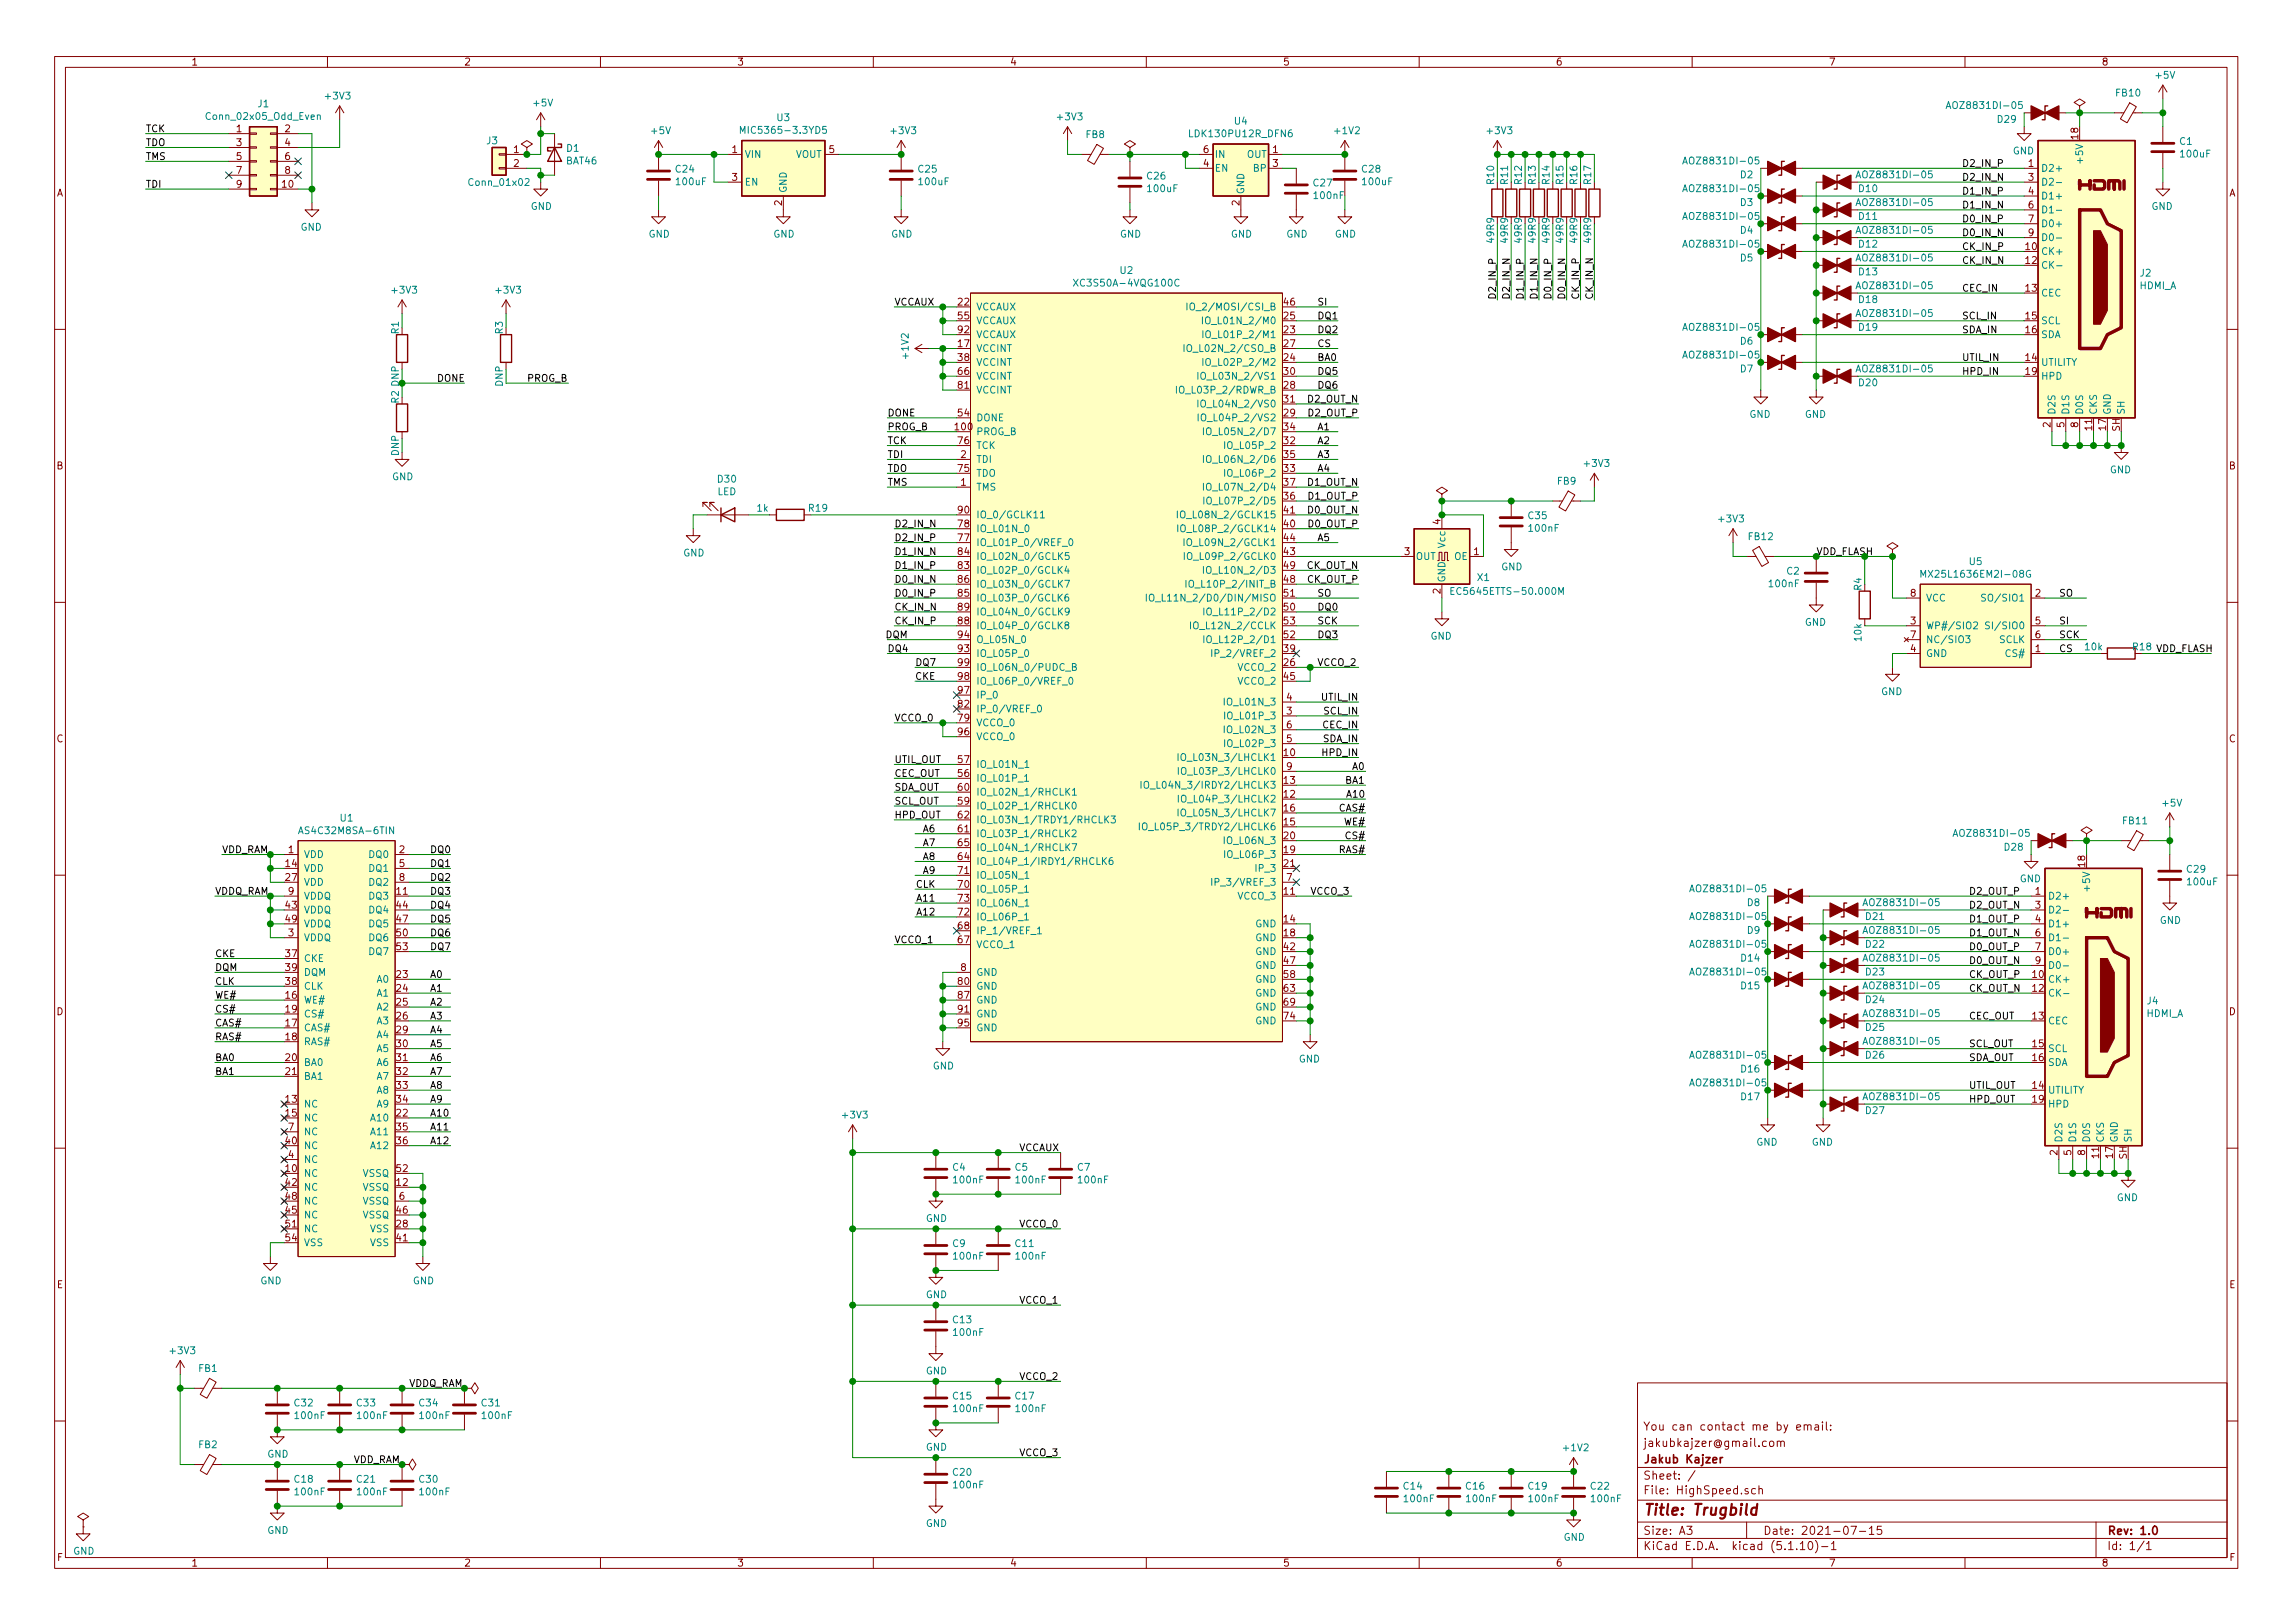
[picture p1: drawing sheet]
<svg xmlns="http://www.w3.org/2000/svg" width="297mm" height="210mm" viewBox="0 0 297 210" stroke-linecap="round" stroke-linejoin="round" font-family="sans-serif">
<defs><g id="words">
<text font-size="2" fill="#840000" x="212.8" y="196.3">Title: Trugbild</text>
<g font-size="1.5" fill="#840000">
<text x="212.8" y="185.3">You can contact me by email:</text>
<text x="212.8" y="191.7">Sheet: /</text>
<text x="212.8" y="189.6">Jakub Kajzer</text>
<text x="212.8" y="187.4">jakubkajzer@gmail.com</text>
<text x="212.8" y="193.6">File: HighSpeed.sch</text>
<text x="212.8" y="200.8">KiCad E.D.A. kicad (5.1.10)-1</text>
<text x="212.8" y="198.8">Size: A3</text>
<text x="228.4" y="198.8">Date: 2021-07-15</text>
<text x="272.9" y="198.8">Rev: 1.0</text>
<text x="272.9" y="200.8">Id: 1/1</text>
</g>
<g font-size="1.3" fill="#840000">
<text x="24.7" y="8.5">1</text>
<text x="60.1" y="8.5">2</text>
<text x="95.5" y="8.5">3</text>
<text x="130.8" y="8.5">4</text>
<text x="166.2" y="8.5">5</text>
<text x="201.5" y="8.5">6</text>
<text x="236.9" y="8.5">7</text>
<text x="272.2" y="8.5">8</text>
<text x="30.6" y="17.1">1</text>
<text x="36.9" y="17.1">2</text>
<text x="269.2" y="18" transform="rotate(-90 269.2 18)">18</text>
<text x="30.6" y="18.9">3</text>
<text x="30.6" y="20.7">5</text>
<text x="30.6" y="22.5">7</text>
<text x="36.9" y="18.9">4</text>
<text x="36.9" y="20.7">6</text>
<text x="36.9" y="22.5">8</text>
<text x="66.6" y="19.8">1</text>
<text x="66.6" y="21.6">2</text>
<text x="94.8" y="19.8">1</text>
<text x="94.8" y="23.4">3</text>
<text x="107.4" y="19.8">5</text>
<text x="155.9" y="21.6">4</text>
<text x="155.9" y="19.8">6</text>
<text x="164.9" y="19.8">1</text>
<text x="164.9" y="21.6">3</text>
<text x="262.8" y="21.6">1</text>
<text x="262.8" y="23.4">3</text>
<text x="7.3" y="25.4">A</text>
<text x="30.6" y="24.3">9</text>
<text x="36.6" y="24.3">10</text>
<text x="101.3" y="26.6" transform="rotate(-90 101.3 26.6)">2</text>
<text x="160.6" y="26.6" transform="rotate(-90 160.6 26.6)">2</text>
<text x="262.8" y="25.2">4</text>
<text x="262.8" y="27">6</text>
<text x="262.8" y="28.8">7</text>
<text x="288.7" y="25.4">A</text>
<text x="262.4" y="32.4">10</text>
<text x="262.4" y="34.2">12</text>
<text x="262.8" y="30.6">9</text>
<text x="124.1" y="39.6">22</text>
<text x="124.1" y="41.4">55</text>
<text x="166.3" y="41.4">25</text>
<text x="166.3" y="39.6">46</text>
<text x="262.4" y="37.8">13</text>
<text x="262.4" y="41.4">15</text>
<text x="124.1" y="45">17</text>
<text x="124.1" y="46.8">38</text>
<text x="124.1" y="43.2">92</text>
<text x="166.3" y="43.2">23</text>
<text x="166.3" y="46.8">24</text>
<text x="166.3" y="45">27</text>
<text x="262.4" y="46.8">14</text>
<text x="262.4" y="43.2">16</text>
<text x="124.1" y="53.9">54</text>
<text x="124.1" y="48.6">66</text>
<text x="124.1" y="50.4">81</text>
<text x="166.3" y="50.4">28</text>
<text x="166.3" y="53.9">29</text>
<text x="166.3" y="48.6">30</text>
<text x="166.3" y="52.2">31</text>
<text x="262.4" y="48.6">19</text>
<text x="123.8" y="55.7">100</text>
<text x="124.1" y="57.5">76</text>
<text x="124.5" y="59.3">2</text>
<text x="166.3" y="57.5">32</text>
<text x="166.3" y="55.7">34</text>
<text x="166.3" y="59.3">35</text>
<text x="265.6" y="55.4" transform="rotate(-90 265.6 55.4)">2</text>
<text x="267.4" y="55.4" transform="rotate(-90 267.4 55.4)">5</text>
<text x="269.2" y="55.4" transform="rotate(-90 269.2 55.4)">8</text>
<text x="271" y="55.7" transform="rotate(-90 271 55.7)">11</text>
<text x="272.8" y="55.7" transform="rotate(-90 272.8 55.7)">17</text>
<text x="274.6" y="55.9" transform="rotate(-90 274.6 55.9)">SH</text>
<text x="7.3" y="60.8">B</text>
<text x="124.1" y="61.1">75</text>
<text x="124.5" y="62.9">1</text>
<text x="166.3" y="61.1">33</text>
<text x="166.3" y="64.7">36</text>
<text x="166.3" y="62.9">37</text>
<text x="288.7" y="60.8">B</text>
<text x="124.1" y="70.1">77</text>
<text x="124.1" y="68.3">78</text>
<text x="124.1" y="71.9">84</text>
<text x="124.1" y="66.5">90</text>
<text x="166.3" y="68.3">40</text>
<text x="166.3" y="66.5">41</text>
<text x="166.3" y="71.9">43</text>
<text x="166.3" y="70.1">44</text>
<text x="182" y="71.9">3</text>
<text x="186.6" y="67.9" transform="rotate(-90 186.6 67.9)">4</text>
<text x="190.9" y="71.9">1</text>
<text x="124.1" y="73.7">83</text>
<text x="124.1" y="77.3">85</text>
<text x="124.1" y="75.5">86</text>
<text x="166.3" y="75.5">48</text>
<text x="166.3" y="73.7">49</text>
<text x="166.3" y="77.3">51</text>
<text x="186.6" y="76.9" transform="rotate(-90 186.6 76.9)">2</text>
<text x="247.5" y="77.3">8</text>
<text x="263.7" y="77.3">2</text>
<text x="124.1" y="80.9">88</text>
<text x="124.1" y="79.1">89</text>
<text x="124.1" y="82.7">94</text>
<text x="166.3" y="79.1">50</text>
<text x="166.3" y="82.7">52</text>
<text x="166.3" y="80.9">53</text>
<text x="247.5" y="80.9">3</text>
<text x="247.5" y="82.7">7</text>
<text x="263.7" y="80.9">5</text>
<text x="263.7" y="82.7">6</text>
<text x="124.1" y="84.5">93</text>
<text x="124.1" y="89.9">97</text>
<text x="124.1" y="88.1">98</text>
<text x="124.1" y="86.3">99</text>
<text x="166.3" y="86.3">26</text>
<text x="166.3" y="84.5">39</text>
<text x="166.3" y="88.1">45</text>
<text x="247.5" y="84.5">4</text>
<text x="263.7" y="84.5">1</text>
<text x="124.1" y="93.5">79</text>
<text x="124.1" y="91.7">82</text>
<text x="124.1" y="95.3">96</text>
<text x="166.7" y="92.6">3</text>
<text x="166.7" y="90.8">4</text>
<text x="166.7" y="94.4">6</text>
<text x="7.3" y="96.2">C</text>
<text x="124.1" y="100.6">56</text>
<text x="124.1" y="98.8">57</text>
<text x="166.3" y="98">10</text>
<text x="166.3" y="101.5">13</text>
<text x="166.7" y="96.2">5</text>
<text x="166.7" y="99.7">9</text>
<text x="288.7" y="96.2">C</text>
<text x="124.1" y="104.2">59</text>
<text x="124.1" y="102.4">60</text>
<text x="124.1" y="107.8">61</text>
<text x="124.1" y="106">62</text>
<text x="166.3" y="103.3">12</text>
<text x="166.3" y="106.9">15</text>
<text x="166.3" y="105.1">16</text>
<text x="37" y="112.3">14</text>
<text x="37.4" y="110.5">1</text>
<text x="51.7" y="112.3">5</text>
<text x="51.7" y="110.5">2</text>
<text x="124.1" y="111.4">64</text>
<text x="124.1" y="109.6">65</text>
<text x="124.1" y="113.2">71</text>
<text x="166.3" y="110.5">19</text>
<text x="166.3" y="108.7">20</text>
<text x="166.3" y="112.3">21</text>
<text x="270.1" y="112.3" transform="rotate(-90 270.1 112.3)">18</text>
<text x="37" y="114.1">27</text>
<text x="37" y="117.7">43</text>
<text x="37" y="119.5">49</text>
<text x="37.4" y="115.9">9</text>
<text x="51.4" y="115.9">11</text>
<text x="51.4" y="117.7">44</text>
<text x="51.4" y="119.5">47</text>
<text x="51.7" y="114.1">8</text>
<text x="124.1" y="115">70</text>
<text x="124.1" y="118.6">72</text>
<text x="124.1" y="116.8">73</text>
<text x="166.3" y="115.9">11</text>
<text x="166.3" y="119.5">14</text>
<text x="166.7" y="114.1">7</text>
<text x="263.7" y="115.9">1</text>
<text x="263.7" y="117.7">3</text>
<text x="263.7" y="119.5">4</text>
<text x="37" y="124">37</text>
<text x="37" y="125.8">39</text>
<text x="37.4" y="121.3">3</text>
<text x="51.4" y="121.3">50</text>
<text x="51.4" y="123.1">53</text>
<text x="124.1" y="122.2">67</text>
<text x="124.1" y="120.4">68</text>
<text x="124.5" y="125.8">8</text>
<text x="166.3" y="121.3">18</text>
<text x="166.3" y="123.1">42</text>
<text x="166.3" y="124.9">47</text>
<text x="263.7" y="121.3">6</text>
<text x="263.7" y="123.1">7</text>
<text x="263.7" y="124.9">9</text>
<text x="7.3" y="131.5">D</text>
<text x="37" y="129.4">16</text>
<text x="37" y="131.2">19</text>
<text x="37" y="127.6">38</text>
<text x="51.4" y="126.7">23</text>
<text x="51.4" y="128.5">24</text>
<text x="51.4" y="130.3">25</text>
<text x="124.1" y="127.6">80</text>
<text x="124.1" y="129.4">87</text>
<text x="124.1" y="131.2">91</text>
<text x="166.3" y="126.7">58</text>
<text x="166.3" y="128.5">63</text>
<text x="166.3" y="130.3">69</text>
<text x="263.3" y="126.7">10</text>
<text x="263.3" y="128.5">12</text>
<text x="288.7" y="131.5">D</text>
<text x="37" y="133">17</text>
<text x="37" y="134.8">18</text>
<text x="37" y="137.5">20</text>
<text x="51.4" y="132.1">26</text>
<text x="51.4" y="133.9">29</text>
<text x="51.4" y="135.7">30</text>
<text x="51.4" y="137.5">31</text>
<text x="124.1" y="133">95</text>
<text x="166.3" y="132.1">74</text>
<text x="263.3" y="132.1">13</text>
<text x="263.3" y="135.7">15</text>
<text x="263.3" y="137.5">16</text>
<text x="37" y="142.9">13</text>
<text x="37" y="139.3">21</text>
<text x="51.4" y="139.3">32</text>
<text x="51.4" y="141.1">33</text>
<text x="51.4" y="142.9">34</text>
<text x="263.3" y="141.1">14</text>
<text x="263.3" y="142.9">19</text>
<text x="37" y="144.6">15</text>
<text x="37" y="148.2">40</text>
<text x="37.4" y="146.4">7</text>
<text x="51.4" y="144.6">22</text>
<text x="51.4" y="146.4">35</text>
<text x="51.4" y="148.2">36</text>
<text x="266.5" y="149.7" transform="rotate(-90 266.5 149.7)">2</text>
<text x="268.3" y="149.7" transform="rotate(-90 268.3 149.7)">5</text>
<text x="270.1" y="149.7" transform="rotate(-90 270.1 149.7)">8</text>
<text x="271.9" y="150" transform="rotate(-90 271.9 150)">11</text>
<text x="273.7" y="150" transform="rotate(-90 273.7 150)">17</text>
<text x="37" y="151.8">10</text>
<text x="37" y="153.6">42</text>
<text x="37" y="155.4">48</text>
<text x="37.4" y="150">4</text>
<text x="51.4" y="153.6">12</text>
<text x="51.4" y="151.8">52</text>
<text x="51.7" y="155.4">6</text>
<text x="275.5" y="150.2" transform="rotate(-90 275.5 150.2)">SH</text>
<text x="37" y="157.2">45</text>
<text x="37" y="159">51</text>
<text x="37" y="160.8">54</text>
<text x="51.4" y="159">28</text>
<text x="51.4" y="160.8">41</text>
<text x="51.4" y="157.2">46</text>
<text x="7.4" y="166.9">E</text>
<text x="288.8" y="166.9">E</text>
<text x="7.4" y="202.2">F</text>
<text x="24.7" y="202.9">1</text>
<text x="60.1" y="202.9">2</text>
<text x="95.5" y="202.9">3</text>
<text x="130.8" y="202.9">4</text>
<text x="166.2" y="202.9">5</text>
<text x="201.5" y="202.9">6</text>
<text x="236.9" y="202.9">7</text>
<text x="272.2" y="202.9">8</text>
<text x="288.8" y="202.2">F</text>
</g>
<g font-size="1.3" fill="#008484">
<text x="279.3" y="10.2">+5V</text>
<text x="27" y="15.5">Conn_02x05_Odd_Even</text>
<text x="33.4" y="13.9">J1</text>
<text x="42.3" y="12.9">+3V3</text>
<text x="69.2" y="13.8">+5V</text>
<text x="84.4" y="17.4">+5V</text>
<text x="96.6" y="17.3">MIC5365-3.3YD5</text>
<text x="100.7" y="15.7">U3</text>
<text x="115.5" y="17.4">+3V3</text>
<text x="137.1" y="15.6">+3V3</text>
<text x="140.7" y="17.9">FB8</text>
<text x="154.4" y="17.8">LDK130PU12R_DFN6</text>
<text x="160" y="16.1">U4</text>
<text x="173" y="17.4">+1V2</text>
<text x="192.8" y="17.4">+3V3</text>
<text x="252.9" y="14.1">AOZ8831DI-05</text>
<text x="258.8" y="15.9">D29</text>
<text x="274.2" y="12.5">FB10</text>
<text x="63.1" y="18.7">J3</text>
<text x="73.4" y="21.3">BAT46</text>
<text x="73.4" y="19.7">D1</text>
<text x="87.6" y="22.4">C24</text>
<text x="87.7" y="24">100uF</text>
<text x="96.4" y="20.5">VIN</text>
<text x="103" y="20.5">VOUT</text>
<text x="119" y="22.4">C25</text>
<text x="119.1" y="24">100uF</text>
<text x="148.6" y="23.3">C26</text>
<text x="157.3" y="22.2">EN</text>
<text x="157.3" y="20.5">IN</text>
<text x="161.5" y="20.5">OUT</text>
<text x="162.4" y="22.2">BP</text>
<text x="176.5" y="22.4">C28</text>
<text x="176.6" y="24">100uF</text>
<text x="193.6" y="23.8" transform="rotate(-90 193.6 23.8)">R10</text>
<text x="195.4" y="23.8" transform="rotate(-90 195.4 23.8)">R11</text>
<text x="197.1" y="23.8" transform="rotate(-90 197.1 23.8)">R12</text>
<text x="198.9" y="23.8" transform="rotate(-90 198.9 23.8)">R13</text>
<text x="200.7" y="23.8" transform="rotate(-90 200.7 23.8)">R14</text>
<text x="202.5" y="23.8" transform="rotate(-90 202.5 23.8)">R15</text>
<text x="204.3" y="23.8" transform="rotate(-90 204.3 23.8)">R16</text>
<text x="206.1" y="23.8" transform="rotate(-90 206.1 23.8)">R17</text>
<text x="218.7" y="21.3">AOZ8831DI-05</text>
<text x="225.5" y="23.1">D2</text>
<text x="241.2" y="23.1">AOZ8831DI-05</text>
<text x="260.7" y="20">GND</text>
<text x="264.4" y="22.2">D2+</text>
<text x="269.8" y="20.8" transform="rotate(-90 269.8 20.8)">+5V</text>
<text x="282.4" y="18.8">C1</text>
<text x="282.6" y="20.4">100uF</text>
<text x="38.9" y="29.9">GND</text>
<text x="61" y="24.1">Conn_01x02</text>
<text x="68.8" y="27.2">GND</text>
<text x="96.4" y="24">EN</text>
<text x="101.9" y="25" transform="rotate(-90 101.9 25)">GND</text>
<text x="148.8" y="24.9">100uF</text>
<text x="161.2" y="25.2" transform="rotate(-90 161.2 25.2)">GND</text>
<text x="170.2" y="24.2">C27</text>
<text x="170.3" y="25.8">100nF</text>
<text x="218.7" y="24.9">AOZ8831DI-05</text>
<text x="218.7" y="28.5">AOZ8831DI-05</text>
<text x="225.5" y="26.7">D3</text>
<text x="240.8" y="24.9">D10</text>
<text x="240.8" y="28.5">D11</text>
<text x="241.2" y="26.7">AOZ8831DI-05</text>
<text x="264.4" y="24">D2-</text>
<text x="264.4" y="25.8">D1+</text>
<text x="264.4" y="27.6">D1-</text>
<text x="264.4" y="29.4">D0+</text>
<text x="278.7" y="27.2">GND</text>
<text x="84" y="30.8">GND</text>
<text x="100.2" y="30.8">GND</text>
<text x="115.4" y="30.8">GND</text>
<text x="145.1" y="30.8">GND</text>
<text x="145.1" y="35.5">U2</text>
<text x="159.4" y="30.8">GND</text>
<text x="166.6" y="30.8">GND</text>
<text x="172.9" y="30.8">GND</text>
<text x="193.6" y="31.4" transform="rotate(-90 193.6 31.4)">49R9</text>
<text x="195.4" y="31.4" transform="rotate(-90 195.4 31.4)">49R9</text>
<text x="197.1" y="31.4" transform="rotate(-90 197.1 31.4)">49R9</text>
<text x="198.9" y="31.4" transform="rotate(-90 198.9 31.4)">49R9</text>
<text x="200.7" y="31.4" transform="rotate(-90 200.7 31.4)">49R9</text>
<text x="202.5" y="31.4" transform="rotate(-90 202.5 31.4)">49R9</text>
<text x="204.3" y="31.4" transform="rotate(-90 204.3 31.4)">49R9</text>
<text x="206.1" y="31.4" transform="rotate(-90 206.1 31.4)">49R9</text>
<text x="218.7" y="32.1">AOZ8831DI-05</text>
<text x="225.5" y="30.3">D4</text>
<text x="225.5" y="33.9">D5</text>
<text x="240.8" y="32.1">D12</text>
<text x="240.8" y="35.7">D13</text>
<text x="241.2" y="30.3">AOZ8831DI-05</text>
<text x="241.2" y="33.9">AOZ8831DI-05</text>
<text x="264.4" y="33">CK+</text>
<text x="264.4" y="34.8">CK-</text>
<text x="264.4" y="31.2">D0-</text>
<text x="277.3" y="35.8">J2</text>
<text x="50.9" y="38">+3V3</text>
<text x="64.4" y="38">+3V3</text>
<text x="126.4" y="40.2">VCCAUX</text>
<text x="139.7" y="37.1">XC3S50A-4VQG100C</text>
<text x="155.1" y="40.2">IO_2/MOSI/CSI_B</text>
<text x="240.8" y="39.3">D18</text>
<text x="241.2" y="41.1">AOZ8831DI-05</text>
<text x="241.2" y="37.5">AOZ8831DI-05</text>
<text x="264.4" y="38.4">CEC</text>
<text x="277.2" y="37.5">HDMI_A</text>
<text x="51.7" y="43.2" transform="rotate(-90 51.7 43.2)">R1</text>
<text x="65.1" y="43.2" transform="rotate(-90 65.1 43.2)">R3</text>
<text x="117.7" y="46.4" transform="rotate(-90 117.7 46.4)">+1V2</text>
<text x="126.4" y="45.6">VCCINT</text>
<text x="126.4" y="47.4">VCCINT</text>
<text x="126.4" y="42">VCCAUX</text>
<text x="126.4" y="43.8">VCCAUX</text>
<text x="154.3" y="45.6">IO_L02N_2/CSO_B</text>
<text x="156.9" y="42">IO_L01N_2/M0</text>
<text x="156.9" y="43.8">IO_L01P_2/M1</text>
<text x="156.9" y="47.4">IO_L02P_2/M2</text>
<text x="218.7" y="46.4">AOZ8831DI-05</text>
<text x="218.7" y="42.8">AOZ8831DI-05</text>
<text x="225.5" y="44.6">D6</text>
<text x="240.8" y="42.8">D19</text>
<text x="264.4" y="47.4">UTILITY</text>
<text x="264.4" y="42">SCL</text>
<text x="264.4" y="43.8">SDA</text>
<text x="126.4" y="49.2">VCCINT</text>
<text x="126.4" y="51">VCCINT</text>
<text x="153.2" y="51">IO_L03P_2/RDWR_B</text>
<text x="156.2" y="49.2">IO_L03N_2/VS1</text>
<text x="156.2" y="52.8">IO_L04N_2/VS0</text>
<text x="225.5" y="48.2">D7</text>
<text x="240.8" y="50">D20</text>
<text x="241.2" y="48.2">AOZ8831DI-05</text>
<text x="264.4" y="49.2">HPD</text>
<text x="266.3" y="53.8" transform="rotate(-90 266.3 53.8)">D2S</text>
<text x="268.1" y="53.8" transform="rotate(-90 268.1 53.8)">D1S</text>
<text x="269.8" y="53.8" transform="rotate(-90 269.8 53.8)">D0S</text>
<text x="271.6" y="53.8" transform="rotate(-90 271.6 53.8)">CKS</text>
<text x="273.4" y="53.8" transform="rotate(-90 273.4 53.8)">GND</text>
<text x="275.2" y="53.8" transform="rotate(-90 275.2 53.8)">SH</text>
<text x="126.4" y="56.4">PROG_B</text>
<text x="126.4" y="60">TDI</text>
<text x="126.4" y="54.6">DONE</text>
<text x="126.4" y="58.2">TCK</text>
<text x="156.3" y="54.6">IO_L04P_2/VS2</text>
<text x="157" y="56.4">IO_L05N_2/D7</text>
<text x="157" y="60">IO_L06N_2/D6</text>
<text x="159" y="58.2">IO_L05P_2</text>
<text x="226.6" y="54.1">GND</text>
<text x="233.8" y="54.1">GND</text>
<text x="50.8" y="62.2">GND</text>
<text x="92.9" y="64.2">LED</text>
<text x="93" y="62.5">D30</text>
<text x="126.4" y="63.6">TMS</text>
<text x="126.4" y="61.8">TDO</text>
<text x="157" y="63.6">IO_L07N_2/D4</text>
<text x="157.1" y="65.4">IO_L07P_2/D5</text>
<text x="159" y="61.8">IO_L06P_2</text>
<text x="201.8" y="62.8">FB9</text>
<text x="205.3" y="60.5">+3V3</text>
<text x="273.3" y="61.3">GND</text>
<text x="98.1" y="66.3">1k</text>
<text x="104.8" y="66.3">R19</text>
<text x="126.4" y="70.7">IO_L01P_0/VREF_0</text>
<text x="126.4" y="68.9">IO_L01N_0</text>
<text x="126.4" y="67.1">IO_0/GCLK11</text>
<text x="153.7" y="67.1">IO_L08N_2/GCLK15</text>
<text x="153.7" y="68.9">IO_L08P_2/GCLK14</text>
<text x="154.4" y="70.7">IO_L09N_2/GCLK1</text>
<text x="187.2" y="70.9" transform="rotate(-90 187.2 70.9)">Vcc</text>
<text x="198" y="67.3">C35</text>
<text x="198.2" y="68.9">100nF</text>
<text x="222.8" y="67.7">+3V3</text>
<text x="226.6" y="70">FB12</text>
<text x="88.5" y="72.1">GND</text>
<text x="126.4" y="74.3">IO_L02P_0/GCLK4</text>
<text x="126.4" y="72.5">IO_L02N_0/GCLK5</text>
<text x="126.4" y="77.9">IO_L03P_0/GCLK6</text>
<text x="126.4" y="76.1">IO_L03N_0/GCLK7</text>
<text x="151" y="77.9">IO_L11N_2/D0/DIN/MISO</text>
<text x="154.4" y="72.5">IO_L09P_2/GCLK0</text>
<text x="154.7" y="76.1">IO_L10P_2/INIT_B</text>
<text x="157" y="74.3">IO_L10N_2/D3</text>
<text x="183.4" y="72.5">OUT</text>
<text x="187.2" y="75.5" transform="rotate(-90 187.2 75.5)">GND</text>
<text x="188.4" y="72.5">OE</text>
<text x="188.7" y="77.1">EC5645ETTS-50.000M</text>
<text x="191.4" y="75.3">X1</text>
<text x="194.5" y="73.9">GND</text>
<text x="229.3" y="76.1">100nF</text>
<text x="231.5" y="74.4">C2</text>
<text x="241.1" y="76.5" transform="rotate(-90 241.1 76.5)">R4</text>
<text x="249.5" y="77.9">VCC</text>
<text x="249.7" y="74.8">MX25L1636EM2I-08G</text>
<text x="255.1" y="73.2">U5</text>
<text x="257.4" y="77.9">SO/SIO1</text>
<text x="126.4" y="81.5">IO_L04P_0/GCLK8</text>
<text x="126.4" y="79.7">IO_L04N_0/GCLK9</text>
<text x="126.4" y="83.3">O_L05N_0</text>
<text x="155.1" y="81.5">IO_L12N_2/CCLK</text>
<text x="157.1" y="79.7">IO_L11P_2/D2</text>
<text x="157.1" y="83.3">IO_L12P_2/D1</text>
<text x="185.3" y="82.9">GND</text>
<text x="233.8" y="81.1">GND</text>
<text x="241.1" y="83" transform="rotate(-90 241.1 83)">10k</text>
<text x="249.5" y="81.5">WP#/SIO2</text>
<text x="249.5" y="83.3">NC/SIO3</text>
<text x="258" y="81.5">SI/SIO0</text>
<text x="259" y="83.3">SCLK</text>
<text x="126.4" y="85.1">IO_L05P_0</text>
<text x="126.4" y="88.7">IO_L06P_0/VREF_0</text>
<text x="126.4" y="86.9">IO_L06N_0/PUDC_B</text>
<text x="157.8" y="85.1">IP_2/VREF_2</text>
<text x="160.4" y="86.9">VCCO_2</text>
<text x="160.4" y="88.7">VCCO_2</text>
<text x="249.5" y="85.1">GND</text>
<text x="260" y="85.1">CS#</text>
<text x="270.2" y="84.2">10k</text>
<text x="126.4" y="94.1">VCCO_0</text>
<text x="126.4" y="92.3">IP_0/VREF_0</text>
<text x="126.4" y="95.9">VCCO_0</text>
<text x="126.4" y="90.5">IP_0</text>
<text x="158.9" y="91.4">IO_L01N_3</text>
<text x="158.9" y="95">IO_L02N_3</text>
<text x="159" y="93.2">IO_L01P_3</text>
<text x="243.7" y="90">GND</text>
<text x="126.4" y="101.3">IO_L01P_1</text>
<text x="126.4" y="99.5">IO_L01N_1</text>
<text x="153.7" y="98.6">IO_L03N_3/LHCLK1</text>
<text x="153.7" y="100.4">IO_L03P_3/LHCLK0</text>
<text x="159" y="96.8">IO_L02P_3</text>
<text x="44.1" y="106.4">U1</text>
<text x="126.4" y="104.9">IO_L02P_1/RHCLK0</text>
<text x="126.4" y="103.1">IO_L02N_1/RHCLK1</text>
<text x="126.4" y="106.7">IO_L03N_1/TRDY1/RHCLK3</text>
<text x="149.3" y="107.6">IO_L05P_3/TRDY2/LHCLK6</text>
<text x="149.6" y="102.2">IO_L04N_3/IRDY2/LHCLK3</text>
<text x="153.7" y="105.8">IO_L05N_3/LHCLK7</text>
<text x="153.7" y="104">IO_L04P_3/LHCLK2</text>
<text x="275.1" y="106.8">FB11</text>
<text x="280.2" y="104.5">+5V</text>
<text x="39.2" y="108.1">AS4C32M8SA-6TIN</text>
<text x="39.3" y="112.9">VDD</text>
<text x="39.3" y="111.2">VDD</text>
<text x="47.9" y="112.9">DQ1</text>
<text x="47.9" y="111.2">DQ0</text>
<text x="126.4" y="108.5">IO_L03P_1/RHCLK2</text>
<text x="126.4" y="112">IO_L04P_1/IRDY1/RHCLK6</text>
<text x="126.4" y="110.3">IO_L04N_1/RHCLK7</text>
<text x="126.4" y="113.8">IO_L05N_1</text>
<text x="158.9" y="109.4">IO_L06N_3</text>
<text x="159" y="111.2">IO_L06P_3</text>
<text x="162.8" y="112.9">IP_3</text>
<text x="253.8" y="108.4">AOZ8831DI-05</text>
<text x="259.7" y="110.2">D28</text>
<text x="283.3" y="113.1">C29</text>
<text x="39.3" y="114.7">VDD</text>
<text x="39.3" y="118.3">VDDQ</text>
<text x="39.3" y="116.5">VDDQ</text>
<text x="47.9" y="116.5">DQ3</text>
<text x="47.9" y="118.3">DQ4</text>
<text x="47.9" y="114.7">DQ2</text>
<text x="126.4" y="115.6">IO_L05P_1</text>
<text x="126.4" y="119.2">IO_L06P_1</text>
<text x="126.4" y="117.4">IO_L06N_1</text>
<text x="157.8" y="114.7">IP_3/VREF_3</text>
<text x="160.4" y="116.5">VCCO_3</text>
<text x="219.6" y="119.2">AOZ8831DI-05</text>
<text x="219.6" y="115.6">AOZ8831DI-05</text>
<text x="226.4" y="117.4">D8</text>
<text x="241.7" y="119.2">D21</text>
<text x="242.1" y="117.4">AOZ8831DI-05</text>
<text x="261.6" y="114.3">GND</text>
<text x="265.3" y="116.5">D2+</text>
<text x="265.3" y="118.3">D2-</text>
<text x="270.7" y="115.1" transform="rotate(-90 270.7 115.1)">+5V</text>
<text x="279.8" y="119.7">GND</text>
<text x="283.5" y="114.7">100uF</text>
<text x="39.3" y="121.9">VDDQ</text>
<text x="39.3" y="124.6">CKE</text>
<text x="39.3" y="120.1">VDDQ</text>
<text x="47.9" y="120.1">DQ5</text>
<text x="47.9" y="121.9">DQ6</text>
<text x="47.9" y="123.7">DQ7</text>
<text x="126.4" y="122.8">VCCO_1</text>
<text x="126.4" y="121">IP_1/VREF_1</text>
<text x="162.6" y="120.1">GND</text>
<text x="162.6" y="121.9">GND</text>
<text x="162.6" y="123.7">GND</text>
<text x="162.6" y="125.5">GND</text>
<text x="219.6" y="122.8">AOZ8831DI-05</text>
<text x="225.6" y="124.6">D14</text>
<text x="226.4" y="121">D9</text>
<text x="241.7" y="122.8">D22</text>
<text x="242.1" y="121">AOZ8831DI-05</text>
<text x="242.1" y="124.6">AOZ8831DI-05</text>
<text x="265.3" y="120.1">D1+</text>
<text x="265.3" y="121.9">D1-</text>
<text x="265.3" y="123.7">D0+</text>
<text x="265.3" y="125.5">D0-</text>
<text x="39.3" y="130">WE#</text>
<text x="39.3" y="131.8">CS#</text>
<text x="39.3" y="128.2">CLK</text>
<text x="39.3" y="126.4">DQM</text>
<text x="48.9" y="127.3">A0</text>
<text x="48.9" y="129.1">A1</text>
<text x="48.9" y="130.9">A2</text>
<text x="126.4" y="126.4">GND</text>
<text x="126.4" y="128.2">GND</text>
<text x="126.4" y="130">GND</text>
<text x="126.4" y="131.8">GND</text>
<text x="162.6" y="127.3">GND</text>
<text x="162.6" y="129.1">GND</text>
<text x="162.6" y="130.9">GND</text>
<text x="219.6" y="126.4">AOZ8831DI-05</text>
<text x="225.6" y="128.2">D15</text>
<text x="241.7" y="130">D24</text>
<text x="241.7" y="126.4">D23</text>
<text x="242.1" y="131.8">AOZ8831DI-05</text>
<text x="242.1" y="128.2">AOZ8831DI-05</text>
<text x="265.3" y="127.3">CK+</text>
<text x="265.3" y="129.1">CK-</text>
<text x="278.1" y="131.8">HDMI_A</text>
<text x="278.2" y="130.1">J4</text>
<text x="39.3" y="133.6">CAS#</text>
<text x="39.3" y="135.4">RAS#</text>
<text x="48.9" y="132.7">A3</text>
<text x="48.9" y="134.5">A4</text>
<text x="48.9" y="136.3">A5</text>
<text x="126.4" y="133.6">GND</text>
<text x="162.6" y="132.7">GND</text>
<text x="168.3" y="137.6">GND</text>
<text x="219.6" y="137.1">AOZ8831DI-05</text>
<text x="241.7" y="137.1">D26</text>
<text x="241.7" y="133.5">D25</text>
<text x="242.1" y="135.3">AOZ8831DI-05</text>
<text x="265.3" y="132.7">CEC</text>
<text x="265.3" y="136.3">SCL</text>
<text x="39.3" y="143.5">NC</text>
<text x="39.3" y="138.1">BA0</text>
<text x="39.3" y="139.9">BA1</text>
<text x="48.9" y="138.1">A6</text>
<text x="48.9" y="139.9">A7</text>
<text x="48.9" y="141.7">A8</text>
<text x="48.9" y="143.5">A9</text>
<text x="120.8" y="138.5">GND</text>
<text x="219.6" y="140.7">AOZ8831DI-05</text>
<text x="225.6" y="142.5">D17</text>
<text x="225.6" y="138.9">D16</text>
<text x="242.1" y="142.5">AOZ8831DI-05</text>
<text x="265.3" y="141.7">UTILITY</text>
<text x="265.3" y="138.1">SDA</text>
<text x="265.3" y="143.5">HPD</text>
<text x="39.3" y="145.3">NC</text>
<text x="39.3" y="148.9">NC</text>
<text x="39.3" y="147.1">NC</text>
<text x="48.2" y="145.3">A10</text>
<text x="48.2" y="147.1">A11</text>
<text x="48.2" y="148.9">A12</text>
<text x="109.3" y="144.9">+3V3</text>
<text x="227.5" y="148.4">GND</text>
<text x="234.7" y="148.4">GND</text>
<text x="241.7" y="144.3">D27</text>
<text x="267.2" y="148.1" transform="rotate(-90 267.2 148.1)">D2S</text>
<text x="269" y="148.1" transform="rotate(-90 269 148.1)">D1S</text>
<text x="270.7" y="148.1" transform="rotate(-90 270.7 148.1)">D0S</text>
<text x="272.5" y="148.1" transform="rotate(-90 272.5 148.1)">CKS</text>
<text x="274.3" y="148.1" transform="rotate(-90 274.3 148.1)">GND</text>
<text x="276.1" y="148.1" transform="rotate(-90 276.1 148.1)">SH</text>
<text x="39.3" y="152.5">NC</text>
<text x="39.3" y="150.7">NC</text>
<text x="39.3" y="154.3">NC</text>
<text x="47" y="154.3">VSSQ</text>
<text x="47" y="152.5">VSSQ</text>
<text x="123.4" y="151.7">C4</text>
<text x="123.6" y="153.3">100nF</text>
<text x="131.5" y="151.7">C5</text>
<text x="131.7" y="153.3">100nF</text>
<text x="139.6" y="151.7">C7</text>
<text x="139.8" y="153.3">100nF</text>
<text x="274.2" y="155.6">GND</text>
<text x="39.3" y="157.8">NC</text>
<text x="39.3" y="156.1">NC</text>
<text x="39.3" y="159.6">NC</text>
<text x="39.3" y="161.4">VSS</text>
<text x="47" y="157.8">VSSQ</text>
<text x="47" y="156.1">VSSQ</text>
<text x="48" y="159.6">VSS</text>
<text x="48" y="161.4">VSS</text>
<text x="119.9" y="158.3">GND</text>
<text x="123.4" y="161.5">C9</text>
<text x="131.6" y="161.5">C11</text>
<text x="33.7" y="166.4">GND</text>
<text x="53.5" y="166.4">GND</text>
<text x="123.6" y="163.2">100nF</text>
<text x="131.7" y="163.2">100nF</text>
<text x="119.9" y="168.2">GND</text>
<text x="123.5" y="171.4">C13</text>
<text x="123.6" y="173.1">100nF</text>
<text x="22.1" y="175.4">+3V3</text>
<text x="25.8" y="177.7">FB1</text>
<text x="119.9" y="178.1">GND</text>
<text x="38.2" y="182.2">C32</text>
<text x="38.3" y="183.8">100nF</text>
<text x="46.3" y="182.2">C33</text>
<text x="46.4" y="183.8">100nF</text>
<text x="54.3" y="182.2">C34</text>
<text x="54.5" y="183.8">100nF</text>
<text x="62.4" y="182.2">C31</text>
<text x="62.6" y="183.8">100nF</text>
<text x="123.5" y="181.3">C15</text>
<text x="123.6" y="182.9">100nF</text>
<text x="131.6" y="181.3">C17</text>
<text x="131.7" y="182.9">100nF</text>
<text x="25.8" y="187.6">FB2</text>
<text x="34.6" y="188.8">GND</text>
<text x="119.9" y="187.9">GND</text>
<text x="123.5" y="191.2">C20</text>
<text x="202.6" y="188">+1V2</text>
<text x="38.2" y="192.1">C18</text>
<text x="38.3" y="193.7">100nF</text>
<text x="46.3" y="192.1">C21</text>
<text x="46.4" y="193.7">100nF</text>
<text x="54.3" y="192.1">C30</text>
<text x="54.5" y="193.7">100nF</text>
<text x="119.9" y="197.8">GND</text>
<text x="123.6" y="192.8">100nF</text>
<text x="181.9" y="193">C14</text>
<text x="182" y="194.6">100nF</text>
<text x="189.9" y="193">C16</text>
<text x="190.1" y="194.6">100nF</text>
<text x="198" y="193">C19</text>
<text x="198.2" y="194.6">100nF</text>
<text x="206.1" y="193">C22</text>
<text x="206.2" y="194.6">100nF</text>
<text x="9.5" y="201.4">GND</text>
<text x="34.6" y="198.7">GND</text>
<text x="202.6" y="199.6">GND</text>
</g>
<g font-size="1.3">
<text x="18.9" y="17.1">TCK</text>
<text x="18.9" y="18.9">TDO</text>
<text x="18.9" y="20.7">TMS</text>
<text x="254.1" y="23.4">D2_IN_N</text>
<text x="254.1" y="21.6">D2_IN_P</text>
<text x="18.9" y="24.3">TDI</text>
<text x="254.1" y="27">D1_IN_N</text>
<text x="254.1" y="28.8">D0_IN_P</text>
<text x="254.1" y="25.2">D1_IN_P</text>
<text x="254.1" y="34.2">CK_IN_N</text>
<text x="254.1" y="30.6">D0_IN_N</text>
<text x="254.1" y="32.4">CK_IN_P</text>
<text x="115.8" y="39.6">VCCAUX</text>
<text x="170.6" y="39.6">SI</text>
<text x="170.6" y="41.4">DQ1</text>
<text x="193.8" y="38.9" transform="rotate(-90 193.8 38.9)">D2_IN_P</text>
<text x="195.6" y="38.9" transform="rotate(-90 195.6 38.9)">D2_IN_N</text>
<text x="197.4" y="38.9" transform="rotate(-90 197.4 38.9)">D1_IN_P</text>
<text x="199.2" y="38.9" transform="rotate(-90 199.2 38.9)">D1_IN_N</text>
<text x="201" y="38.9" transform="rotate(-90 201 38.9)">D0_IN_P</text>
<text x="202.8" y="38.9" transform="rotate(-90 202.8 38.9)">D0_IN_N</text>
<text x="204.6" y="38.9" transform="rotate(-90 204.6 38.9)">CK_IN_P</text>
<text x="206.4" y="38.9" transform="rotate(-90 206.4 38.9)">CK_IN_N</text>
<text x="254.1" y="37.8">CEC_IN</text>
<text x="254.1" y="41.4">SCL_IN</text>
<text x="170.6" y="45">CS</text>
<text x="170.6" y="46.8">BA0</text>
<text x="170.6" y="43.2">DQ2</text>
<text x="254.1" y="46.8">UTIL_IN</text>
<text x="254.1" y="43.2">SDA_IN</text>
<text x="56.6" y="49.5">DONE</text>
<text x="68.2" y="49.5">PROG_B</text>
<text x="114.9" y="53.9">DONE</text>
<text x="169.5" y="52.2">D2_OUT_N</text>
<text x="169.5" y="53.9">D2_OUT_P</text>
<text x="170.6" y="50.4">DQ6</text>
<text x="170.6" y="48.6">DQ5</text>
<text x="254.1" y="48.6">HPD_IN</text>
<text x="114.9" y="57.5">TCK</text>
<text x="114.9" y="59.3">TDI</text>
<text x="114.9" y="55.7">PROG_B</text>
<text x="170.6" y="55.7">A1</text>
<text x="170.6" y="57.5">A2</text>
<text x="170.6" y="59.3">A3</text>
<text x="114.9" y="62.9">TMS</text>
<text x="114.9" y="61.1">TDO</text>
<text x="169.5" y="62.9">D1_OUT_N</text>
<text x="169.5" y="64.7">D1_OUT_P</text>
<text x="170.6" y="61.1">A4</text>
<text x="115.8" y="68.3">D2_IN_N</text>
<text x="115.8" y="70.1">D2_IN_P</text>
<text x="115.8" y="71.9">D1_IN_N</text>
<text x="169.5" y="66.5">D0_OUT_N</text>
<text x="169.5" y="68.3">D0_OUT_P</text>
<text x="170.6" y="70.1">A5</text>
<text x="115.8" y="73.7">D1_IN_P</text>
<text x="115.8" y="75.5">D0_IN_N</text>
<text x="115.8" y="77.3">D0_IN_P</text>
<text x="169.3" y="73.7">CK_OUT_N</text>
<text x="169.3" y="75.5">CK_OUT_P</text>
<text x="170.6" y="77.3">SO</text>
<text x="266.7" y="77.3">SO</text>
<text x="114.7" y="82.7">DQM</text>
<text x="115.8" y="80.9">CK_IN_P</text>
<text x="115.8" y="79.1">CK_IN_N</text>
<text x="170.6" y="80.9">SCK</text>
<text x="170.6" y="82.7">DQ3</text>
<text x="170.6" y="79.1">DQ0</text>
<text x="266.7" y="80.9">SI</text>
<text x="266.7" y="82.7">SCK</text>
<text x="114.9" y="84.5">DQ4</text>
<text x="118.5" y="86.3">DQ7</text>
<text x="118.6" y="88.1">CKE</text>
<text x="170.6" y="86.3">VCCO_2</text>
<text x="266.7" y="84.5">CS</text>
<text x="276.3" y="84.2">R18 VDD_FLASH</text>
<text x="115.8" y="93.5">VCCO_0</text>
<text x="171.3" y="90.8">UTIL_IN</text>
<text x="171.4" y="94.4">CEC_IN</text>
<text x="171.6" y="92.6">SCL_IN</text>
<text x="115.8" y="98.8">UTIL_OUT</text>
<text x="115.8" y="100.6">CEC_OUT</text>
<text x="171.4" y="96.2">SDA_IN</text>
<text x="171.4" y="98">HPD_IN</text>
<text x="174.2" y="101.5">BA1</text>
<text x="175.1" y="99.7">A0</text>
<text x="115.8" y="106">HPD_OUT</text>
<text x="115.8" y="102.4">SDA_OUT</text>
<text x="115.8" y="104.2">SCL_OUT</text>
<text x="119.6" y="107.8">A6</text>
<text x="173.6" y="105.1">CAS#</text>
<text x="174.2" y="106.9">WE#</text>
<text x="174.6" y="103.3">A10</text>
<text x="28.7" y="110.5">VDD_RAM</text>
<text x="55.7" y="110.5">DQ0</text>
<text x="55.7" y="112.3">DQ1</text>
<text x="119.6" y="109.6">A7</text>
<text x="119.6" y="111.4">A8</text>
<text x="119.6" y="113.2">A9</text>
<text x="173.6" y="110.5">RAS#</text>
<text x="174.5" y="108.7">CS#</text>
<text x="27.8" y="115.9">VDDQ_RAM</text>
<text x="55.7" y="119.5">DQ5</text>
<text x="55.7" y="117.7">DQ4</text>
<text x="55.7" y="115.9">DQ3</text>
<text x="55.7" y="114.1">DQ2</text>
<text x="118.7" y="115">CLK</text>
<text x="118.9" y="116.8">A11</text>
<text x="118.9" y="118.6">A12</text>
<text x="169.7" y="115.9">VCCO_3</text>
<text x="255" y="119.5">D1_OUT_P</text>
<text x="255" y="117.7">D2_OUT_N</text>
<text x="255" y="115.9">D2_OUT_P</text>
<text x="27.8" y="124">CKE</text>
<text x="27.8" y="125.8">DQM</text>
<text x="55.7" y="123.1">DQ7</text>
<text x="55.7" y="121.3">DQ6</text>
<text x="115.8" y="122.2">VCCO_1</text>
<text x="255" y="124.9">D0_OUT_N</text>
<text x="255" y="121.3">D1_OUT_N</text>
<text x="255" y="123.1">D0_OUT_P</text>
<text x="27.8" y="129.4">WE#</text>
<text x="27.8" y="131.2">CS#</text>
<text x="27.8" y="127.6">CLK</text>
<text x="55.7" y="130.3">A2</text>
<text x="55.7" y="128.5">A1</text>
<text x="55.7" y="126.7">A0</text>
<text x="255" y="126.7">CK_OUT_P</text>
<text x="255" y="128.5">CK_OUT_N</text>
<text x="27.8" y="134.8">RAS#</text>
<text x="27.8" y="137.5">BA0</text>
<text x="27.8" y="133">CAS#</text>
<text x="55.7" y="137.5">A6</text>
<text x="55.7" y="135.7">A5</text>
<text x="55.7" y="133.9">A4</text>
<text x="55.7" y="132.1">A3</text>
<text x="255" y="137.5">SDA_OUT</text>
<text x="255" y="135.7">SCL_OUT</text>
<text x="255" y="132.1">CEC_OUT</text>
<text x="27.8" y="139.3">BA1</text>
<text x="55.7" y="141.1">A8</text>
<text x="55.7" y="139.3">A7</text>
<text x="55.7" y="142.9">A9</text>
<text x="255" y="142.9">HPD_OUT</text>
<text x="255" y="141.1">UTIL_OUT</text>
<text x="55.7" y="148.2">A12</text>
<text x="55.7" y="146.4">A11</text>
<text x="55.7" y="144.6">A10</text>
<text x="132" y="149.1">VCCAUX</text>
<text x="132" y="159">VCCO_0</text>
<text x="132" y="168.9">VCCO_1</text>
<text x="53" y="179.7">VDDQ_RAM</text>
<text x="132" y="178.8">VCCO_2</text>
<text x="45.8" y="189.5">VDD_RAM</text>
<text x="132" y="188.6">VCCO_3</text>
</g>
<g font-size="1.3" fill="#008400">
<text x="51.7" y="52.2" transform="rotate(-90 51.7 52.2)">R2 DNP</text>
<text x="65.1" y="50.1" transform="rotate(-90 65.1 50.1)">DNP</text>
<text x="51.7" y="59" transform="rotate(-90 51.7 59)">DNP</text>
<text x="235.3" y="71.9">VDD_FLASH</text>
</g>
</g></defs>
<g fill="none" stroke="#840000" stroke-width=".13">
<path d="M7.1 7.3h282.8v195.9h-282.8zM8.5 8.7h280v193.1h-280zM29.6 17.3h2.7M29.6 19.1h2.7M32.3 19h.9v.2h-.9zM32.3 17.2h.9v.2h-.9zM35 19h.9v.2h-.9zM35 17.2h.9v.2h-.9zM35.9 17.3h2.7M35.9 19.1h2.7M42.4 7.3v1.4M44 13.7v1.8"/>
<path d="M44 13.7l.5 .9M44 13.7l-.5 .9M64.7 19.9h.9v.2h-.9zM68.2 19.1l.8-.4-.8-.5-.7 .5 .7 .4v.9M70 14.6l-.5 .9M70 14.6v1.8M70 14.6l.6 .9M71.8 17.3v5.4M77.8 7.3v1.4M85.3 18.2v3.8M85.3 18.2l-.5 .9M85.3 18.2l.5 .9"/>
<path d="M113.1 7.3v1.4M116.7 18.2v3.8M116.7 18.2l-.5 .9M116.7 18.2l.6 .9M138.3 16.4l-.5 .9M138.3 16.4v1.8M138.3 16.4l.5 .9M142.1 18.7l.8 .5-1.2 2.1-.8-.5zM146.4 19.1l.7-.4-.7-.5-.7 .5 .7 .4v.9M148.5 7.3v1.4M174.2 18.2v3.8M174.2 18.2l-.5 .9"/>
<path d="M174.2 18.2l.6 .9M183.8 7.3v1.4M194 18.2l-.6 .9M194 18.2v1.8M194 18.2l.5 .9M219.2 7.3v1.4M254.5 7.3v1.4M262.2 16.4v.9h-.9l.9 .9 .9-.9h-.9M262.2 14.6h5.4M269.4 13.7l.7-.4-.7-.5-.7 .5 .7 .4v.9M269.4 14.6h.1M273.9 14.6h1.2"/>
<path d="M275.9 13.3l.8 .5-1.2 2.1-.8-.5zM276.3 14.6h1.2M280.2 11v1.8M280.2 16.4v2M280.2 19.8v2M280.2 11l-.6 .9M280.2 11l.5 .9M29.6 24.5h2.7M29.6 20.9h2.7M29.6 22.7h2.7M32.3 24.4h.9v.2h-.9zM32.3 22.6h.9v.2h-.9z"/>
<path d="M32.3 20.8h.9v.2h-.9zM35 24.4h.9v.2h-.9zM35 22.6h.9v.2h-.9zM35 20.8h.9v.2h-.9zM35.9 24.5h2.7M35.9 20.9h2.7M35.9 22.7h2.7M40.4 26.3v.9h-.9l.9 .9 .9-.9h-.9M52.1 38.9v1.8M52.1 38.9l-.6 .9M52.1 38.9l.5 .9M64.7 21.7h.9v.2h-.9z"/>
<path d="M65.6 20h2.6M65.6 21.8h2.6M65.6 38.9l-.6 .9M65.6 38.9v1.8M65.6 38.9l.5 .9M68.2 20h.1M70 23.6v.9h.9l-.9 .9-.9-.9h.9M85.3 27.2v.9h.9l-.9 .9-.9-.9h.9M85.3 23.4v2M94.3 20h1.8M94.3 23.6h1.8M101.5 25.4v2.7h.9l-.9 .9-.9-.9h.9"/>
<path d="M106.9 20h1.8M116.7 27.2v.9h.9l-.9 .9-.9-.9h.9M116.7 23.4v2M125.7 38h40.4v96.9h-40.4zM140.1 20h1.2M142.5 20h1.2M146.4 27.2v.9h.9l-.9 .9-.9-.9h.9M146.4 20h.1M146.4 20.9v2M146.4 24.3v2M155.4 20h1.8M155.4 21.8h1.8"/>
<path d="M160.7 25.4v2.7h.9l-.9 .9-.9-.9h.9M164.3 20h1.8M164.3 21.8h1.8M167.9 25.2v2.9h.9l-.9 .9-.9-.9h.9M167.9 21.8v2M174.2 27.2v.9h.9l-.9 .9-.9-.9h.9M174.2 23.4v2M194 23.6v.9M195.8 23.6v.9M197.6 23.6v.9M199.4 23.6v.9M201.2 23.6v.9"/>
<path d="M202.9 23.6v.9M204.7 23.6v.9M206.5 23.6v.9M228.1 21.8h5.4M228.1 25.4h5.4M228.1 29h5.4M228.1 32.6h5.4M235.3 38h5.4M235.3 23.6h5.4M235.3 27.2h5.4M235.3 30.8h5.4M235.3 34.4h5.4"/>
<path d="M262.2 21.8h1.8M262.2 23.6h1.8M262.2 25.4h1.8M262.2 27.2h1.8M262.2 29h1.8M262.2 30.8h1.8M280.2 23.6v.9h-.9l.9 .9 .9-.9h-.9M7.1 42.7h1.4M52.1 58.6v.9h.9l-.9 .9-.9-.9h.9M52.1 46.9v.9M52.1 55.9v.9M65.6 46.9v.9"/>
<path d="M118.5 45.1l.9 .6M118.5 45.1h1.8M119.4 44.6l-.9 .5M123.9 59.5h1.8M228.1 50.5v.9h-.9l.9 .9 .9-.9h-.9M228.1 46.9h5.4M228.1 43.4h5.4M235.3 50.5v.9h-.9l.9 .9 .9-.9h-.9M235.3 48.7h5.4M235.3 41.6h5.4M265.8 54.1v1.8M267.6 54.1v1.8"/>
<path d="M269.4 54.1v1.8M274.8 57.7v.9h-.9l.9 .9 .9-.9h-.9M288.5 42.7h1.4M7.1 78h1.4M89.8 68.5v.9h.9l-.9 .9-.9-.9h.9M91.1 65.6v-.5h.5h-.5l1 1.1M91.6 66.7h5.4M92 65.6v-.5h.5h-.5l1 1.1M99.7 66.7h.9M104.2 66.7h.9M123.9 63.1h1.8M181.4 72.1h1.8"/>
<path d="M186.2 72.6h.2v-1.1h.4v1.1h.3v-1.1h.4v1.1h.2M186.8 64l.7-.4-.7-.5-.7 .5 .7 .4v.9M186.8 64.9h.1M186.8 79.3v.9h-.9l.9 .9 .9-.9h-.9M186.8 66.7v1.8M186.8 75.7v1.8M190.4 72.1h1.8M195.8 68.3v2.9h.9l-.9 .9-.9-.9h.9M195.8 64.9v2M201.2 64.9h1.2M203.1 63.6l.9 .5-1.2 2.1-.9-.5zM203.6 64.9h1.1"/>
<path d="M206.5 61.3v1.8M206.5 61.3l-.5 .9M206.5 61.3l.6 .9M224.5 68.5l.5 .9M224.5 68.5v1.8M224.5 68.5l-.5 .9M226.3 72.1h1.2M227 71.3l.9-.5 1.2 2.1-.9 .5zM228.6 72.1h1.3M235.3 75.5v2.9h-.9l.9 .9 .9-.9h-.9M235.3 72.1v2M245.2 71.2l.7-.5-.7-.4-.8 .4 .8 .5v.9"/>
<path d="M245.2 72.1h.1M247 77.5h1.7M248.7 75.7h14.4v10.8h-14.4zM263.1 77.5h1.8M288.5 78h1.4M166.1 92.7h1.8M166.1 90.9h1.8M166.1 96.3h1.8M166.1 94.5h1.8M166.1 99.9h1.8M241.6 80.2v.9M245.2 86.5v.9h-.9l.9 .9 .9-.9h-.9"/>
<path d="M246.7 82.6l.5 .5M247 84.7h1.7M247 81.1h1.7M247 82.9h1.7M247.2 82.6l-.5 .5M263.1 84.7h1.8M263.1 81.1h1.8M263.1 82.9h1.8M272.1 84.7h.9M7.1 113.4h1.4M36.8 116.1h1.8M36.8 110.7h1.8"/>
<path d="M38.6 108.9h12.6v53.9h-12.6zM51.2 112.5h1.8M51.2 114.3h1.8M51.2 110.7h1.8M166.1 114.3h1.8M229 116.1h5.4M229 119.7h5.4M236.2 117.9h5.4M263.1 110.7v.9h-.9l.9 .9 .9-.9h-.9M263.1 116.1h1.8M263.1 119.7h1.8M263.1 117.9h1.8"/>
<path d="M263.1 108.9h5.4M270.3 108l.7-.4-.7-.5-.7 .5 .7 .4v.9M270.3 108.9h.1M274.8 108.9h1.2M276.8 107.6l.8 .5-1.2 2.1-.8-.5zM277.2 108.9h1.2M281.1 114.1v2.9h.9l-.9 .9-.9-.9h.9M281.1 105.3v1.8M281.1 110.7v2M281.1 105.3l-.6 .9M281.1 105.3l.5 .9M288.5 113.4h1.4"/>
<path d="M36.8 121.5h1.8M122.1 134.9v.9h.9l-.9 .9-.9-.9h.9M123.9 126h1.8M169.7 134.1v.8h-.9l.9 .9 .9-.9h-.9M229 137.6h5.4M229 126.9h5.4M229 123.3h5.4M236.2 121.5h5.4M236.2 135.8h5.4M236.2 132.3h5.4M236.2 128.7h5.4M236.2 125.1h5.4"/>
<path d="M263.1 121.5h1.8M263.1 125.1h1.8M263.1 123.3h1.8M7.1 148.7h1.4M36.5 151.7l.6 .6M36.5 142.8l.6 .5M36.5 144.6l.6 .5M36.5 149.9l.6 .6M36.5 148.1l.6 .6M36.5 153.5l.6 .6M36.5 157.1l.6 .6M36.5 155.3l.6 .6"/>
<path d="M36.5 158.9l.6 .6M36.5 146.4l.6 .5M36.8 150.2h1.8M36.8 146.6h1.8M37.1 151.7l-.6 .6M37.1 142.8l-.6 .5M37.1 144.6l-.6 .5M37.1 149.9l-.6 .6M37.1 148.1l-.6 .6M37.1 153.5l-.6 .6M37.1 157.1l-.6 .6M37.1 155.3l-.6 .6"/>
<path d="M37.1 158.9l-.6 .6M37.1 146.4l-.6 .5M51.2 155.6h1.8M110.5 145.7l-.6 .9M110.5 145.7v1.8M110.5 145.7l.5 .9M121.2 152.7v2.9h.9l-.9 .9-.9-.9h.9M121.2 149.3v2M121.2 159.2v2M129.3 149.3v2M129.3 152.7v2M129.3 159.2v2"/>
<path d="M137.4 149.3v2M137.4 152.7v2M229 144.8v.9h-.9l.9 .9 .9-.9h-.9M229 141.2h5.4M236.2 144.8v.9h-.9l.9 .9 .9-.9h-.9M236.2 143h5.4M266.7 148.4v1.8M268.5 148.4v1.8M270.3 148.4v1.8M275.7 152v.9h-.9l.9 .9 .9-.9h-.9M288.5 148.7h1.4M23.3 176.3l-.5 .9"/>
<path d="M23.3 176.3v1.8M23.3 176.3l.6 .9M25.1 179.8h1.3M27.1 178.6l.9 .5-1.2 2-.9-.5zM27.6 179.8h1.1M35 162.8v.9h.9l-.9 .9-.9-.9h.9M35.9 179.8v2M44 179.8v2M52.1 179.8v2M54.8 162.8v.9h.9l-.9 .9-.9-.9h.9M61.1 179.8l.4 .8 .5-.8-.5-.7-.4 .7h-.9v2M121.2 162.6v2.9h.9l-.9 .9-.9-.9h.9"/>
<path d="M121.2 172.5v2.9h.9l-.9 .9-.9-.9h.9M121.2 169.1v1.9M121.2 179v1.9M129.3 162.6v2M129.3 179v1.9M212.1 179.1h76.4v22.7h-76.4zM7.1 184.1h1.4M10.8 196.9l.7-.4-.7-.5-.7 .5 .7 .4v.9M10.8 197.8h.1M10.8 197.8v.9h.9l-.9 .9-.9-.9h.9M25.1 189.7h1.3M27.1 188.4l.9 .5-1.2 2.1-.9-.5z"/>
<path d="M27.6 189.7h1.1M35.9 183.3v2.8h.9l-.9 .9-.9-.9h.9M35.9 193.1v2.9h.9l-.9 .9-.9-.9h.9M35.9 189.7v2M44 183.3v1.9M44 189.7v2M44 193.1v2M52.1 183.3v1.9M52.1 193.1v2M53 189.7l.4 .7 .5-.7-.5-.7-.4 .7h-.9v2M60.2 183.3v1.9M121.2 182.4v2.8h.9l-.9 .9-.9-.9h.9"/>
<path d="M121.2 192.2v2.9h.9l-.9 .9-.9-.9h.9M121.2 188.8v2M129.3 182.4v1.9M179.6 190.6v2M179.6 194v2M187.7 190.6v2M187.7 194v2M195.8 190.6v2M195.8 194v2M203.8 194v2.9h.9l-.9 .9-.9-.9h.9M203.8 188.8l-.5 .9M203.8 188.8v3.8"/>
<path d="M203.8 188.8l.6 .9M212.1 199.3h76.4M212.1 197.2h76.4M212.1 194.3h76.4M212.1 190.1h76.4M218.5 197.7h.7l-.4 .4 .3 .1v.5l-.1 .1-.5-.1M219.6 190.5l-.9 1.4M226.3 197.2v2.1M226.4 192.9l-.2-.1-.2 .2 .1 .1 .3 .1v.3h-.4M227.4 192.9l-.3-.1-.2 .2v.4l.2 .1h.3M227.9 192.9l.1-.1 .3 .1v.6M227.9 192.5v1"/>
<path d="M229.3 186.7h.3l.2 .2v.3l-.2 .2-.3-.1-.1-.1zM230.2 186.8l.2-.1h.2l.1 .7M230.2 186.7v.7M230.7 186.8a.25 .25 0 0 1 .2-.1 .25 .25 0 0 1 .2 .1v.6M232.7 184.9l.6-.1-.1-.2h-.3l-.2 .1 .1 .5h.4M233.7 184.7l.2-.1h.2l.1 .7M233.7 184.6v.7M234.2 184.7a.24 .24 0 0 1 .2-.1 .24 .24 0 0 1 .2 .1v.6M234.4 199.7h.1a.56 .56 0 0 1 .3 .5 .56 .56 0 0 1-.3 .6 .71 .71 0 0 1-.1-1.1zM235.1 184.6h.4l.1 .7M235.2 199.6a1.21 1.21 0 0 1 0 1.6M235.6 184.8l-.4 .1a.2 .2 0 0 0-.1 .2 .2 .2 0 0 0 .1 .2l.4-.1"/>
<path d="M236.1 184.2v.1M236.1 184.6v.7M236.6 184.2v.9l.1 .2M237.1 185.2v.1M237.1 184.6v.1M239.8 197.7h.7l-.5 1.1M240.9 198.4h.8M242.2 198l.3-.3v1.1M242.2 198.8h.5M243.7 197.7h-.5v.5l.1-.1 .4 .1 .1 .1-.1 .4-.1 .1-.4-.1M271.5 197.2v4.6M277.8 199.6l-.9 1.4"/>
<path d="M288.5 184.1h1.4M42.4 201.8v1.4M77.8 201.8v1.4M113.1 201.8v1.4M148.5 201.8v1.4M183.8 201.8v1.4M219.2 201.8v1.4M233.2 200l.3-.3v1.1M233.2 200.8h.6M236 200.4h.8M237.3 200l.2-.3v1.1M237.3 200.8h.5"/>
<path d="M254.5 201.8v1.4M278.1 200l.3-.3v1.1M278.1 200.8h.6"/>
</g>
<path d="M222.8 188.8v.7M223.2 188.8l-.4 .2M279 197.8l.1-.1a.58 .58 0 0 1 .4 .5 .58 .58 0 0 1-.2 .5l-.1 .1a.57 .57 0 0 1-.4-.5 .57 .57 0 0 1 .2-.5z" fill="none" stroke="#840000" stroke-width=".22"/>
<path d="M227.6 195.4a.47 .47 0 0 0-.7 .2v.5l.2 .1h.4M227.6 194.8l-.1 1.4" fill="none" stroke="#840000" stroke-width=".29"/>
<g fill="none" stroke="#840000" stroke-width=".36">
<path d="M278.7 19.6h2.9M278.7 18.6h2.9M83.9 23.2h2.8M83.9 22.2h2.8M115.3 23.2h2.9M115.3 22.2h2.9M144.9 24.1h2.9M144.9 23.1h2.9M166.5 25h2.9M166.5 24h2.9M172.8 23.2h2.8M172.8 22.2h2.8"/>
<path d="M194.3 68.1h2.9M194.3 67.1h2.9M233.8 75.3h2.9M233.8 74.2h2.9M279.6 113.9h2.9M279.6 112.9h2.9M119.8 152.5h2.9M119.8 151.5h2.9M127.9 152.5h2.8M127.9 151.5h2.8M136 152.5h2.8M136 151.5h2.8"/>
<path d="M119.8 172.3h2.9M119.8 171.2h2.9M119.8 162.4h2.9M119.8 161.4h2.9M127.9 162.4h2.8M127.9 161.4h2.8M34.5 193h2.9M34.5 191.9h2.9M34.5 183.1h2.9M34.5 182h2.9M42.6 193h2.8M42.6 191.9h2.8"/>
<path d="M42.6 183.1h2.8M42.6 182h2.8M50.6 193h2.9M50.6 191.9h2.9M50.6 183.1h2.9M50.6 182h2.9M58.7 183.1h2.9M58.7 182h2.9M119.8 192.1h2.9M119.8 191h2.9M119.8 182.2h2.9M119.8 181.1h2.9"/>
<path d="M127.9 182.2h2.8M127.9 181.1h2.8M178.2 193.9h2.8M178.2 192.8h2.8M186.2 193.9h2.9M186.2 192.8h2.9M194.3 193.9h2.9M194.3 192.8h2.9M202.4 193.9h2.9M202.4 192.8h2.9"/>
</g>
<g fill="#ffffc2" stroke="#ffffc2" stroke-width=".13">
<path d="M157.2 18.7h7.1v6.7h-7.1z"/>
<path d="M38.6 108.9h12.6v53.9h-12.6z"/>
<path d="M63.8 19.1h1.8v3.6h-1.8z"/>
<path d="M125.7 38h40.4v96.9h-40.4z"/>
<path d="M96.1 18.2h10.8v7.2h-10.8z"/>
<path d="M264 18.2h12.6v35.9h-12.6z"/>
<path d="M264.9 112.5h12.6v35.9h-12.6z"/>
<path d="M32.3 16.4h3.6v9h-3.6z"/>
<path d="M183.2 68.5h7.2v7.2h-7.2z"/>
<path d="M248.7 75.7h14.4v10.8h-14.4z"/>
</g>
<g fill="none" stroke="#840000" stroke-width=".18">
<path d="M32.3 16.4h3.6v9h-3.6zM63.8 19.1h1.8v3.6h-1.8zM71.8 19.1l.9 1.8h-1.8zM72.3 18.7h.4v.4h-1.8v.5h.5M96.1 18.2h10.8v7.2h-10.8zM157.2 18.7h7.1v6.7h-7.1zM264 18.2h12.6v35.9h-12.6zM265.3 13.7h-.4v1.8h-.3M193.3 24.5h1.4v3.6h-1.4zM195 24.5h1.5v3.6h-1.5zM196.8 24.5h1.5v3.6h-1.5zM198.6 24.5h1.5v3.6h-1.5z"/>
<path d="M200.4 24.5h1.5v3.6h-1.5zM202.2 24.5h1.5v3.6h-1.5zM204 24.5h1.5v3.6h-1.5zM205.8 24.5h1.5v3.6h-1.5zM231.1 20.9h-.3v1.8h-.4M231.1 24.5h-.3v1.8h-.4M231.1 28.1h-.3v1.8h-.4M231.1 31.7h-.3v1.8h-.4M238.3 37.1h-.3v1.8h-.4M238.3 22.7h-.3v1.8h-.4M238.3 26.3h-.3v1.8h-.4M238.3 29.9h-.3v1.8h-.4"/>
<path d="M238.3 33.5h-.3v1.8h-.4M51.4 52.3h1.4v3.6h-1.4zM51.4 43.4h1.4v3.5h-1.4zM64.8 43.4h1.5v3.5h-1.5zM231.1 46h-.3v1.8h-.4M231.1 42.5h-.3v1.8h-.4M238.3 47.8h-.3v1.8h-.4M238.3 40.7h-.3v1.8h-.4M93.4 66.7l1.8-.9v1.8zM93.4 65.8v1.8M100.6 66h3.6v1.4h-3.6zM183.2 68.5h7.2v7.2h-7.2z"/>
<path d="M240.8 76.6h1.5v3.6h-1.5zM273 83.9h3.6v1.5h-3.6zM232 118.8h-.3v1.8h-.4M232 115.2h-.3v1.8h-.4M239.2 117h-.3v1.8h-.4M264.9 112.5h12.6v35.9h-12.6zM266.2 108h-.4v1.8h-.3M232 136.7h-.3v1.8h-.4M232 126h-.3v1.8h-.4M232 122.4h-.3v1.8h-.4M239.2 120.6h-.3v1.8h-.4M239.2 134.9h-.3v1.8h-.4"/>
<path d="M239.2 131.4h-.3v1.8h-.4M239.2 127.8h-.3v1.8h-.4M239.2 124.2h-.3v1.8h-.4M232 140.3h-.3v1.8h-.4M239.2 142.1h-.3v1.8h-.4"/>
</g>
<g fill="none" stroke="#008484" stroke-width=".13">
<path d="M41.1 15l.1-.1h.3v.6M41.1 14.9v.6M95.9 17.3v-.9l.3 .6 .3-.6v.9M107 16.4h-.4v.4l.1-.1 .3 .1v.4l-.1 .1-.3-.1M167.3 16.8h-.1a.56 .56 0 0 0-.1 .9l.3-.1v-.3l-.3-.1-.2 .1M252.1 14.1l.3-.9 .3 .9M252.2 13.8h.4M261.9 13.2h-.4v.4l.1-.1 .3 .1v.4l-.1 .1-.3-.1M68 23.2l.4-.1 .1 .3v.1l-.5 .5h.5M139 36.2l.7 .9M139.7 36.2l-.7 .9M152.7 36.3a.42 .42 0 0 0-.6 .3 .42 .42 0 0 0 .5 .5l.1-.1"/>
<path d="M153.8 39.3v.9M154.2 39.4l.2-.1a.31 .31 0 0 1 .3 .3v.4l-.2 .2-.2-.1a.75 .75 0 0 1-.1-.7zM218 21.2l.3-.9 .3 .9M218 24.8l.3-.9 .3 .9M218 28.4l.3-.9 .3 .9M218 32l.3-.9 .3 .9M218.1 21h.4M218.1 24.6h.4M218.1 28.2h.4M218.1 31.8h.4M227.8 20.3h-.4v.5l.1-.1 .3 .1v.4h-.1h-.3M227.8 23.9h-.4v.5l.1-.1 .3 .1v.3l-.1 .1-.3-.1"/>
<path d="M227.8 27.5h-.4v.5l.1-.1 .3 .1v.3l-.1 .1-.3-.1M227.8 31.1h-.4v.5l.1-.1 .3 .1v.3l-.1 .1-.3-.1M240.4 37.4l.3-.9 .3 .9M240.4 23l.3-.9 .3 .9M240.4 26.6l.3-.9 .3 .9M240.4 30.2l.3-.9 .3 .9M240.4 33.8l.3-.9 .3 .9M240.5 37.2h.5M240.5 22.8h.5M240.5 26.4h.5M240.5 30h.5M240.5 33.6h.5"/>
<path d="M250.3 36.5h-.5v.4h.1h.4v.4l-.2 .1-.3-.1M250.3 22.1h-.5v.5l.1-.1 .4 .1v.3l-.2 .1-.3-.1M250.3 25.7h-.5v.5l.1-.1 .4 .1v.3l-.2 .1-.3-.1M250.3 29.3h-.5v.5l.1-.1 .4 .1v.3l-.2 .1-.3-.1M250.3 32.9h-.5v.4h.1h.4v.4l-.2 .1-.3-.1M266.4 23.7h.7M266.4 27.2h.7M266.4 30.8h.7M266.4 34.4h.7M152.4 50v.9M152.8 50.2l.2-.2a.32 .32 0 0 1 .4 .3l-.1 .6h-.4a.75 .75 0 0 1-.1-.7zM153.4 44.6v.9"/>
<path d="M153.9 44.7l.1-.1a.34 .34 0 0 1 .4 .4l-.1 .4-.1 .1h-.3a.66 .66 0 0 1 0-.8zM155.2 48.2v.9M155.2 51.8v.9M155.2 53.6v.9M155.6 53.8l.2-.2a.31 .31 0 0 1 .4 .3v.5l-.4 .1-.2-.1zM155.7 48.3l.1-.1a.34 .34 0 0 1 .4 .3l-.1 .5-.2 .1h-.2a.65 .65 0 0 1 0-.8zM155.7 51.9l.1-.1a.34 .34 0 0 1 .4 .3l-.1 .5-.2 .1h-.2a.65 .65 0 0 1 0-.8zM155.8 41.1v.9M155.8 42.8v.9M155.8 46.4v.9M155.9 55.4v.9M155.9 59v.9"/>
<path d="M156.2 41.2l.2-.1a.31 .31 0 0 1 .4 .3l-.1 .4-.3 .2-.2-.2zM156.2 43l.2-.2a.31 .31 0 0 1 .4 .4v.4l-.2 .1h-.3a.76 .76 0 0 1-.1-.7zM156.2 46.6l.2-.2a.31 .31 0 0 1 .4 .3v.5l-.2 .1h-.3a.76 .76 0 0 1-.1-.7zM156.3 55.5l.2-.1a.31 .31 0 0 1 .4 .3l-.1 .5-.1 .1h-.3a.75 .75 0 0 1-.1-.8zM156.3 59.1l.2-.1a.31 .31 0 0 1 .4 .3l-.1 .5-.1 .1h-.3a.75 .75 0 0 1-.1-.8zM158.6 57.2v.9M218 46.4l.3-.9 .3 .9M218 42.8l.3-.9 .3 .9M218.1 46.1h.4M218.1 42.5h.4M227.8 45.5h-.4v.4l.1-.1 .3 .1v.4l-.1 .1-.3-.1M227.8 41.9h-.4v.4l.1-.1 .3 .1v.4l-.1 .1-.3-.1"/>
<path d="M240.4 48.2l.3-.9 .3 .9M240.4 41l.3-.9 .3 .9M240.5 47.9h.5M240.5 40.7h.5M250.3 47.3h-.5v.4l.1-.1 .4 .1v.4l-.2 .1-.3-.1M250.3 40.1h-.5v.4l.1-.1 .4 .1v.4l-.2 .1-.3-.1M132.9 68.1l.1-.1a.48 .48 0 0 1 .3 .4 .48 .48 0 0 1-.3 .5l-.2-.3zM134.8 66.4l.2-.2v.9M134.8 67.1h.5M137.2 77.4l.4 .5M137.6 70.8h.7M137.6 77l-.5 .5"/>
<path d="M138 75.2h.5l-.3 .9M138.2 73.3l-.2 .7h.5M138.4 77h-.3a.62 .62 0 0 0 0 .9l.3-.1v-.4l-.3-.1-.1 .2M138.4 73.7v.6M138.5 71.6h-.5v.4l.3-.1 .2 .2v.2l-.2 .2-.3-.1M138.5 79.2l-.2 .1h-.2l-.1-.1 .1-.4h.2l.2 .1a.59 .59 0 0 1-.3 .8h-.1M138.6 69.8h.1a.48 .48 0 0 1 .3 .4 .48 .48 0 0 1-.3 .5 .59 .59 0 0 1-.1-.9zM148.5 77v.9M148.9 77.1l.2-.1a.31 .31 0 0 1 .4 .3l-.1 .4-.1 .2-.3-.1a.75 .75 0 0 1-.1-.7zM149.7 78h.6M150.6 77v.9h.4M152.5 66.2v.9"/>
<path d="M152.6 68v.9M152.9 66.3l.2-.1a.31 .31 0 0 1 .4 .3v.5l-.2 .1h-.3a.75 .75 0 0 1-.1-.8zM153 68.1l.2-.1a.31 .31 0 0 1 .3 .3v.5l-.2 .1h-.2a.76 .76 0 0 1-.1-.8zM153.4 69.8v.9M153.4 71.6v.9M153.6 75.2v.9M153.8 71.7l.2-.1a.31 .31 0 0 1 .4 .3v.5l-.2 .1-.3-.1a.76 .76 0 0 1-.1-.7zM153.9 69.8h.1a.34 .34 0 0 1 .4 .3l-.1 .5-.1 .1h-.3a.66 .66 0 0 1 0-.9zM154.1 75.3l.1-.1a.32 .32 0 0 1 .4 .3v.5l-.2 .1-.2-.1a.75 .75 0 0 1-.1-.7zM155.9 62.6v.9M155.9 73.4v.9M155.9 64.4v.9"/>
<path d="M155.9 78.8v.9M156.3 62.7l.2-.1a.31 .31 0 0 1 .4 .3l-.1 .5-.1 .1h-.3a.75 .75 0 0 1-.1-.8zM156.3 73.5l.2-.1a.31 .31 0 0 1 .4 .3l-.1 .5-.1 .1-.3-.1a.75 .75 0 0 1-.1-.7zM156.4 64.5l.1-.1a.31 .31 0 0 1 .4 .3v.5l-.2 .1h-.2a.71 .71 0 0 1-.1-.8zM156.4 78.9l.1-.1a.31 .31 0 0 1 .4 .3v.4l-.2 .2-.2-.1a.71 .71 0 0 1-.1-.7zM158.6 60.8v.9M188 76.5h.2M188.4 76.1h-.4v.9h.4M201.9 77v-.9l.3 .7 .3-.7v.9M248.8 74.8v-.9l.3 .6 .3-.6v.9M257.2 77h-.3l-.2 .1v.1l.1 .2 .3 .1 .1 .2-.2 .2-.3-.1M263 73.9a.42 .42 0 0 0-.5 .4 .42 .42 0 0 0 .5 .4v-.3h-.1"/>
<path d="M132.8 98.8l.2-.3v.9M132.8 99.4h.5M132.9 84.2a.48 .48 0 0 1 .4 .4 .48 .48 0 0 1-.4 .5 .59 .59 0 0 1 0-.9zM134.5 91.4l.1-.1a.48 .48 0 0 1 .3 .5 .48 .48 0 0 1-.3 .4l-.2-.1v-.2zM137.2 81l.4 .5M137.6 80.6l-.5 .5M137.6 88.7h.7M138 86.9h.7M138.1 81l-.1-.1v-.2l.3-.1 .1 .1v.2l-.4 .1v.1v.2l.1 .2h.2l.2-.2-.1-.3h-.1M138.6 87.8l.1-.1a.48 .48 0 0 1 .3 .5 .48 .48 0 0 1-.3 .4 .59 .59 0 0 1-.1-.8zM138.9 86.4l.4-.1 .1-.1v-.2h-.5v.9h.4l.1-.1v-.3l-.2-.1M152.6 97.6v.9"/>
<path d="M152.6 99.4v.9M153 97.8l.2-.2a.32 .32 0 0 1 .4 .3l-.1 .6h-.4a.65 .65 0 0 1-.1-.7zM153.1 99.5l.2-.1a.31 .31 0 0 1 .3 .3v.5l-.2 .1h-.2a.75 .75 0 0 1-.1-.8zM154.2 80.6v.9M154.7 80.7l.1-.1a.31 .31 0 0 1 .4 .3v.4l-.2 .2-.3-.1a.76 .76 0 0 1 0-.7zM155.9 82.4v.9M156.4 82.5l.1-.1a.31 .31 0 0 1 .4 .3v.4l-.2 .2-.2-.1a.71 .71 0 0 1-.1-.7zM157 84.2v.9M157.4 84.6h.5v-.4h-.5v.9M158.6 90.4v.9M158.6 94v.9M158.6 92.2v.9"/>
<path d="M158.6 95.8v.9M254.6 82.4h.6l-.3 .3 .3 .1v.4l-.2 .1-.4-.1M255.7 80.7l.3-.1 .2 .2-.1 .2-.5 .5h.6M257.7 80.6h-.3l-.2 .1v.2l.4 .2 .1 .2-.2 .2-.3-.1M38.7 108l.3-.9 .3 .9M38.8 107.8h.4M51 107.1v.9l-.5-.9v.9M132.7 100.6l.3-.3v.9M132.7 114.9l.3-.2v.9M132.7 118.5l.3-.2v.9M132.7 101.2h.5M132.7 115.6h.5"/>
<path d="M132.7 119.2h.5M132.8 113.1l.2-.2v.9M132.8 116.7l.2-.2v.9M132.8 113.8h.5M132.8 117.4h.5M138.2 104.3l.3 .5M138.2 107.9l.3 .5M138.2 102.5l.4 .5M138.2 109.7l.4 .5M138.5 103.9l-.5 .5M138.5 107.5l-.5 .5M138.6 102.1l-.5 .5"/>
<path d="M138.6 109.3l-.5 .5M138.9 107.6l.3-.1 .2 .3-.6 .6h.6M138.9 109.3h.6l-.4 .9M138.9 102.4l.3-.3v.9M138.9 103h.5M139 104l.1-.1a.48 .48 0 0 1 .3 .5 .48 .48 0 0 1-.3 .4 .59 .59 0 0 1-.1-.8zM142.1 111.1v.9h.4M142.8 111.1v.9M142.9 111.5l.4 .5M143.1 105.7v.9M143.2 106.1l.4 .5M143.3 111.1l-.5 .5"/>
<path d="M143.6 105.7l-.5 .5M143.9 105.7h.6l-.3 .4h.3v.4l-.2 .1-.4-.1M144.1 111.1l-.3 .1a.62 .62 0 0 0 0 .8l.3-.1v-.4l-.3-.1-.1 .2M147.6 106.6v.9M147.8 101.2v.9M148 106.7l.2-.1a.31 .31 0 0 1 .4 .3l-.1 .5-.1 .1h-.3a.76 .76 0 0 1-.1-.8zM148.2 101.3l.2-.1a.31 .31 0 0 1 .4 .3v.5l-.2 .1h-.3a.75 .75 0 0 1-.1-.8zM148.8 107.6h.6M149 102.2h.7M152.6 104.8v.9M152.6 103v.9M153 104.9l.2-.1a.32 .32 0 0 1 .4 .3l-.1 .6h-.4a.65 .65 0 0 1-.1-.8z"/>
<path d="M153.1 103.1l.2-.1a.31 .31 0 0 1 .3 .3v.5l-.2 .1h-.2a.75 .75 0 0 1-.1-.8zM157 113.8v.9M157.4 114.3l.5-.1v-.3l-.5-.1v.9M158.6 108.4v.9M158.6 110.2v.9M218.9 119.1l.3-.9 .3 .9M218.9 115.5l.3-.9 .3 .9M219 118.9h.4M219 115.3h.4M228.7 118.2h-.4v.5l.1-.1 .3 .1v.3l-.1 .1-.3-.1M228.7 114.6h-.4v.5l.1-.1 .3 .1v.3l-.1 .1-.3-.1M241.3 117.3l.3-.9 .3 .9"/>
<path d="M241.4 117.1h.5M251.2 116.4h-.5v.5l.1-.1 .4 .1v.3l-.2 .1-.3-.1M253 108.3l.3-.8 .3 .8M253.1 108.1h.4M262.8 107.5h-.4v.4l.1-.1 .3 .1v.4h-.1h-.3M267.3 117.9h.7M134.4 120.3l.2-.2v.9M134.4 121h.5M218.9 137.1l.3-.9 .3 .9M218.9 126.3l.3-.9 .3 .9M218.9 122.7l.3-.9 .3 .9M219 136.8h.4"/>
<path d="M219 126.1h.4M219 122.5h.4M228.7 139.8h-.4v.4l.1-.1 .3 .1v.4l-.1 .1-.3-.1M228.7 136.2h-.4v.4l.1-.1 .3 .1v.4l-.1 .1-.3-.1M228.7 125.4h-.4v.4h.1h.3v.4l-.1 .1-.3-.1M228.7 121.8h-.4v.5l.1-.1 .3 .1v.3l-.1 .1-.3-.1M241.3 120.9l.3-.9 .3 .9M241.3 135.3l.3-.9 .3 .9M241.3 131.7l.3-.9 .3 .9M241.3 128.1l.3-.9 .3 .9M241.3 124.5l.3-.9 .3 .9M241.4 120.7h.5"/>
<path d="M241.4 135h.5M241.4 131.4h.5M241.4 127.9h.5M241.4 124.3h.5M251.2 120h-.5v.5l.1-.1 .4 .1v.3l-.2 .1-.3-.1M251.2 134.4h-.5v.4l.1-.1 .4 .1v.4l-.2 .1-.3-.1M251.2 130.8h-.5v.4l.1-.1 .4 .1v.4l-.2 .1-.3-.1M251.2 127.2h-.5v.4l.1-.1 .4 .1v.4l-.2 .1-.3-.1M251.2 123.6h-.5v.4h.1h.4v.4l-.2 .1-.3-.1M267.3 121.5h.7M267.3 125.1h.7M267.3 128.7h.7"/>
<path d="M218.9 140.7l.3-.9 .3 .9M219 140.4h.4M241.3 142.5l.3-.9 .3 .9M241.4 142.2h.5M251.2 141.6h-.5v.4l.1-.1 .4 .1v.4l-.2 .1-.3-.1"/>
</g>
<g fill="#840000" stroke="#840000" stroke-width=".18">
<path d="M238.9 121.5l1.8-.9v1.8z"/>
<path d="M237.1 120.6l1.8 .9-1.8 .9z"/>
<path d="M238.9 143l1.8-.9v1.8z"/>
<path d="M237.1 142.1l1.8 .9-1.8 .9z"/>
<path d="M231.7 141.2l1.8-.9v1.8z"/>
<path d="M229.9 140.3l1.8 .9-1.8 .9z"/>
<path d="M231.7 137.6l1.8-.9v1.8z"/>
<path d="M229.9 136.7l1.8 .9-1.8 .9z"/>
<path d="M238.9 135.8l1.8-.9v1.8z"/>
<path d="M237.1 134.9l1.8 .9-1.8 .9z"/>
<path d="M238.9 132.3l1.8-.9v1.8z"/>
<path d="M237.1 131.4l1.8 .9-1.8 .9z"/>
<path d="M238.9 128.7l1.8-.9v1.8z"/>
<path d="M237.1 127.8l1.8 .9-1.8 .9z"/>
<path d="M231.7 126.9l1.8-.9v1.8z"/>
<path d="M229.9 126l1.8 .9-1.8 .9z"/>
<path d="M238.9 125.1l1.8-.9v1.8z"/>
<path d="M237.1 124.2l1.8 .9-1.8 .9z"/>
<path d="M231.7 123.3l1.8-.9v1.8z"/>
<path d="M229.9 122.4l1.8 .9-1.8 .9z"/>
<path d="M231.7 119.7l1.8-.9v1.8z"/>
<path d="M229.9 118.8l1.8 .9-1.8 .9z"/>
<path d="M238.9 117.9l1.8-.9v1.8z"/>
<path d="M237.1 117l1.8 .9-1.8 .9z"/>
<path d="M231.7 116.1l1.8-.9v1.8z"/>
<path d="M229.9 115.2l1.8 .9-1.8 .9z"/>
<path d="M238 48.7l1.8-.9v1.8z"/>
<path d="M236.2 47.8l1.8 .9-1.8 .9z"/>
<path d="M230.8 46.9l1.8-.9v1.8z"/>
<path d="M229 46l1.8 .9-1.8 .9z"/>
<path d="M230.8 43.4l1.8-.9v1.8z"/>
<path d="M229 42.5l1.8 .9-1.8 .9z"/>
<path d="M238 41.6l1.8-.9v1.8z"/>
<path d="M236.2 40.7l1.8 .9-1.8 .9z"/>
<path d="M238 38l1.8-.9v1.8z"/>
<path d="M236.2 37.1l1.8 .9-1.8 .9z"/>
<path d="M230.8 21.8l1.8-.9v1.8z"/>
<path d="M229 20.9l1.8 .9-1.8 .9z"/>
<path d="M264.9 14.6l1.8-.9v1.8z"/>
<path d="M263.1 13.7l1.8 .9-1.8 .9z"/>
<path d="M265.8 108.9l1.8-.9v1.8z"/>
<path d="M264 108l1.8 .9-1.8 .9z"/>
<path d="M238 23.6l1.8-.9v1.8z"/>
<path d="M236.2 22.7l1.8 .9-1.8 .9z"/>
<path d="M230.8 25.4l1.8-.9v1.8z"/>
<path d="M229 24.5l1.8 .9-1.8 .9z"/>
<path d="M238 27.2l1.8-.9v1.8z"/>
<path d="M236.2 26.3l1.8 .9-1.8 .9z"/>
<path d="M230.8 29l1.8-.9v1.8z"/>
<path d="M229 28.1l1.8 .9-1.8 .9z"/>
<path d="M238 30.8l1.8-.9v1.8z"/>
<path d="M236.2 29.9l1.8 .9-1.8 .9z"/>
<path d="M230.8 32.6l1.8-.9v1.8z"/>
<path d="M229 31.7l1.8 .9-1.8 .9z"/>
<path d="M238 34.4l1.8-.9v1.8z"/>
<path d="M236.2 33.5l1.8 .9-1.8 .9z"/>
</g>
<path d="M269.4 24.5v-1.1v.6h1.3v-.6v1.1M269.4 27.2h2.7l.9 1.8 1.8 .9v12.6l-1.8 .9-.9 1.7h-2.7zM271.3 23.4h1.2l.1 .2v.7l-.1 .2h-1.2v-.5M273.2 24.5v-1.1h.7v1.1v-1.1h.5l.2 .2v.9M275.1 23.4v1.1M270.3 118.8v-1.1v.5h1.3v-.5v1.1M272.2 117.7h1.2l.1 .2v.7l-.1 .2h-1.2v-.6M274.1 118.8v-1.1h.7v1.1v-1.1h.5l.2 .2v.9M276 117.7v1.1M270.3 121.5h2.7l.9 1.8 1.8 .9v12.5l-1.8 .9-.9 1.8h-2.7z" fill="none" stroke="#840000" stroke-width=".45"/>
<g fill="#840000" stroke="#840000" stroke-width=".13">
<path d="M271.2 29.9h.9l.9 1.8v8.5l-.9 1.8h-.9z"/>
<path d="M272.1 124.2h.9l.9 1.8v8.5l-.9 1.8h-.9z"/>
</g>
<g fill="none" stroke="#008400" stroke-width=".13">
<path d="M18.9 17.3h10.7M18.9 19.1h10.7M38.6 17.3h1.8v9M44 15.5v3.6h-5.4M70 16.4v3.6h-1.8M70 17.3h1.8M138.3 18.2v1.8h1.8M262.2 14.6v1.8M267.6 14.6h6.3M269.4 14.6v1.8M277.5 14.6h2.7M280.2 12.8v3.6"/>
<path d="M18.9 20.9h10.7M18.9 24.5h10.7M38.6 24.5h1.8M68.2 21.8h1.8v1.8M70 22.7h1.8M85.3 20h9M85.3 25.4v1.8M92.5 20v3.6h1.8M108.7 20h8M115.8 39.8h8.1M116.7 25.4v1.8M122.1 39.8v3.6h1.8"/>
<path d="M143.7 20h11.7M146.4 20v.9M146.4 26.3v.9M153.6 20v1.8h1.8M166.1 21.8h1.8M166.1 20h8.1M167.9 39.8h5.4M174.2 25.4v1.8M194 23.6v-3.6h12.5v3.6M194 29v9.9M195.8 20v3.6M195.8 29v9.9"/>
<path d="M197.6 20v3.6M197.6 29v9.9M199.4 20v3.6M199.4 29v9.9M201.2 20v3.6M201.2 29v9.9M202.9 20v3.6M202.9 29v9.9M204.7 20v3.6M204.7 29v9.9M206.5 29v9.9M228.1 21.8v28.7"/>
<path d="M233.5 32.6h28.7M233.5 29h28.7M233.5 25.4h28.7M233.5 21.8h28.7M235.3 23.6v26.9M240.7 23.6h21.5M240.7 34.4h21.5M240.7 30.8h21.5M240.7 27.2h21.5M240.7 38h21.5M280.2 21.8v1.8M52.1 40.7v1.8"/>
<path d="M52.1 49.6h8.1M65.6 49.6h8M65.6 40.7v1.8M114.9 59.5h9M114.9 57.7h9M114.9 55.9h9M114.9 54.1h9M120.3 45.1h3.6M122.1 41.6h1.8M122.1 45.1v5.4h1.8M122.1 48.7h1.8M122.1 46.9h1.8"/>
<path d="M167.9 59.5h5.4M167.9 57.7h5.4M167.9 55.9h5.4M167.9 41.6h5.4M167.9 43.4h5.4M167.9 50.5h5.4M167.9 48.7h5.4M167.9 46.9h5.4M167.9 45.1h5.4M167.9 54.1h8.1M167.9 52.3h8.1M233.5 43.4h28.7"/>
<path d="M233.5 46.9h28.7M240.7 41.6h21.5M240.7 48.7h21.5M265.8 55.9v1.8h9v-1.8M267.6 55.9v1.8M269.4 55.9v1.8M271.2 55.9v1.8M273 55.9v1.8M91.6 66.7h-1.8v1.8M97 66.7h2.7M105.1 66.7h18.8M114.9 61.3h9"/>
<path d="M114.9 63.1h9M115.8 70.3h8.1M115.8 79.3h8.1M115.8 72.1h8.1M115.8 77.5h8.1M115.8 68.5h8.1M115.8 73.9h8.1M115.8 75.7h8.1M167.9 70.3h5.4M167.9 61.3h5.4M167.9 79.3h5.4M167.9 64.9h8.1"/>
<path d="M167.9 66.7h8.1M167.9 72.1h13.5M167.9 77.5h8.1M167.9 63.1h8.1M167.9 68.5h8.1M167.9 73.9h8.1M167.9 75.7h8.1M186.8 77.5v1.8M201.2 64.9h-14.4v1.8h5.4v5.4M206.5 63.1v1.8h-1.8M224.5 70.3v1.8h1.8M229.9 72.1h15.3v5.4h1.8"/>
<path d="M241.6 72.1v3.6M264.9 77.5h5.4M114.9 82.9h9M114.9 84.7h9M115.8 93.6h8.1M115.8 81.1h8.1M115.8 99h8.1M118.5 88.3h5.4M118.5 86.5h5.4M122.1 93.6v1.8h1.8M167.9 82.9h5.4M167.9 86.5h8.1"/>
<path d="M167.9 99.9h9M167.9 81.1h8.1M167.9 92.7h8.1M167.9 98.1h8.1M167.9 96.3h8.1M167.9 94.5h8.1M167.9 90.9h8.1M169.7 86.5v1.8h-1.8M241.6 81.1h5.4M247 84.7h-1.8v1.8M264.9 82.9h5.4M264.9 84.7h7.2"/>
<path d="M264.9 81.1h5.4M277.5 84.7h9M27.8 116.1h9M28.7 110.7h8.1M35 117.9h1.8M35 116.1v5.4h1.8M35 112.5h1.8M35 110.7v3.6h1.8M35 119.7h1.8M53 117.9h5.4M53 116.1h5.4M53 110.7h5.4"/>
<path d="M53 112.5h5.4M53 114.3h5.4M53 119.7h5.4M115.8 106.2h8.1M115.8 104.4h8.1M115.8 102.6h8.1M115.8 100.8h8.1M118.5 108h5.4M118.5 109.8h5.4M118.5 111.6h5.4M118.5 113.4h5.4M118.5 117h5.4"/>
<path d="M118.5 118.8h5.4M118.5 115.2h5.4M167.9 108.9h9M167.9 116.1h7.2M167.9 107.1h9M167.9 110.7h9M167.9 105.3h9M167.9 103.5h9M167.9 101.7h9M167.9 119.7h1.8v14.4M229 116.1v28.7M234.4 116.1h28.7"/>
<path d="M234.4 119.7h28.7M236.2 117.9v26.9M241.6 117.9h21.5M263.1 108.9v1.8M268.5 108.9h6.3M270.3 108.9v1.8M278.4 108.9h2.7M281.1 107.1v3.6M27.8 137.6h9M27.8 139.4h9M27.8 134.9h9M27.8 133.2h9"/>
<path d="M27.8 131.4h9M27.8 126h9M27.8 129.6h9M27.8 127.8h9M27.8 124.2h9M53 128.7h5.4M53 121.5h5.4M53 137.6h5.4M53 139.4h5.4M53 135.8h5.4M53 134.1h5.4M53 123.3h5.4"/>
<path d="M53 126.9h5.4M53 130.5h5.4M53 132.3h5.4M115.8 122.4h8.1M122.1 133.2h1.8M122.1 131.4h1.8M122.1 129.6h1.8M122.1 127.8h1.8M123.9 126h-1.8v8.9M167.9 128.7h1.8M167.9 125.1h1.8M167.9 121.5h1.8"/>
<path d="M167.9 123.3h1.8M167.9 126.9h1.8M167.9 130.5h1.8M167.9 132.3h1.8M234.4 137.6h28.7M234.4 123.3h28.7M234.4 126.9h28.7M241.6 128.7h21.5M241.6 125.1h21.5M241.6 121.5h21.5M241.6 135.8h21.5M241.6 132.3h21.5"/>
<path d="M53 144.8h5.4M53 141.2h5.4M53 143h5.4M53 146.6h5.4M53 148.4h5.4M53 159.2h1.8M53 152h1.8v10.8M53 153.8h1.8M53 155.6h1.8M53 157.4h1.8M110.5 147.5v41.3h26.9M110.5 159.2h26.9"/>
<path d="M110.5 149.3h26.9M121.2 154.7h16.2M234.4 141.2h28.7M241.6 143h21.5M266.7 150.2v1.8h9v-1.8M268.5 150.2v1.8M270.3 150.2v1.8M272.1 150.2v1.8M273.9 150.2v1.8M23.3 178.1v11.6h1.8M23.3 179.8h1.8M28.7 179.8h31.5"/>
<path d="M36.8 161h-1.8v1.8M53 161h1.8M110.5 169.1h26.9M110.5 179h26.9M121.2 164.6h8.1M28.7 189.7h23.4M35.9 195.1h16.2M35.9 185.2h24.3M121.2 184.3h8.1M179.6 196h24.2M179.6 190.6h24.2"/>
</g>
<g fill="#008400" stroke="#008400" stroke-width=".18">
<circle cx="70" cy="17.3" r=".36"/>
<circle cx="54.8" cy="159.2" r=".36"/>
<circle cx="281.1" cy="108.9" r=".36"/>
<circle cx="280.2" cy="14.6" r=".36"/>
<circle cx="186.8" cy="66.7" r=".36"/>
<circle cx="54.8" cy="161" r=".36"/>
<circle cx="270.3" cy="108.9" r=".36"/>
<circle cx="40.4" cy="24.5" r=".36"/>
<circle cx="35" cy="117.9" r=".36"/>
<circle cx="70" cy="22.7" r=".36"/>
<circle cx="270.3" cy="152" r=".36"/>
<circle cx="203.8" cy="196" r=".36"/>
<circle cx="187.7" cy="196" r=".36"/>
<circle cx="195.8" cy="196" r=".36"/>
<circle cx="121.2" cy="149.3" r=".36"/>
<circle cx="203.8" cy="190.6" r=".36"/>
<circle cx="187.7" cy="190.6" r=".36"/>
<circle cx="195.8" cy="190.6" r=".36"/>
<circle cx="68.2" cy="20" r=".36"/>
<circle cx="129.3" cy="149.3" r=".36"/>
<circle cx="186.8" cy="64.9" r=".36"/>
<circle cx="245.2" cy="72.1" r=".36"/>
<circle cx="275.7" cy="152" r=".36"/>
<circle cx="52.1" cy="189.7" r=".36"/>
<circle cx="268.5" cy="152" r=".36"/>
<circle cx="60.2" cy="179.8" r=".36"/>
<circle cx="54.8" cy="157.4" r=".36"/>
<circle cx="35" cy="119.7" r=".36"/>
<circle cx="272.1" cy="152" r=".36"/>
<circle cx="35.9" cy="179.8" r=".36"/>
<circle cx="273.9" cy="152" r=".36"/>
<circle cx="35" cy="112.5" r=".36"/>
<circle cx="274.8" cy="57.7" r=".36"/>
<circle cx="267.6" cy="57.7" r=".36"/>
<circle cx="269.4" cy="57.7" r=".36"/>
<circle cx="54.8" cy="153.8" r=".36"/>
<circle cx="271.2" cy="57.7" r=".36"/>
<circle cx="273" cy="57.7" r=".36"/>
<circle cx="54.8" cy="155.6" r=".36"/>
<circle cx="169.7" cy="86.5" r=".36"/>
<circle cx="228.1" cy="46.9" r=".36"/>
<circle cx="122.1" cy="127.8" r=".36"/>
<circle cx="199.4" cy="20" r=".36"/>
<circle cx="228.1" cy="43.4" r=".36"/>
<circle cx="197.6" cy="20" r=".36"/>
<circle cx="228.1" cy="32.6" r=".36"/>
<circle cx="195.8" cy="20" r=".36"/>
<circle cx="194" cy="20" r=".36"/>
<circle cx="122.1" cy="129.6" r=".36"/>
<circle cx="122.1" cy="131.4" r=".36"/>
<circle cx="122.1" cy="133.2" r=".36"/>
<circle cx="235.3" cy="41.6" r=".36"/>
<circle cx="201.2" cy="20" r=".36"/>
<circle cx="122.1" cy="45.1" r=".36"/>
<circle cx="122.1" cy="93.6" r=".36"/>
<circle cx="228.1" cy="29" r=".36"/>
<circle cx="228.1" cy="25.4" r=".36"/>
<circle cx="35.9" cy="189.7" r=".36"/>
<circle cx="122.1" cy="39.8" r=".36"/>
<circle cx="122.1" cy="48.7" r=".36"/>
<circle cx="235.3" cy="30.8" r=".36"/>
<circle cx="23.3" cy="179.8" r=".36"/>
<circle cx="235.3" cy="27.2" r=".36"/>
<circle cx="122.1" cy="46.9" r=".36"/>
<circle cx="122.1" cy="41.6" r=".36"/>
<circle cx="229" cy="123.3" r=".36"/>
<circle cx="236.2" cy="143" r=".36"/>
<circle cx="236.2" cy="128.7" r=".36"/>
<circle cx="236.2" cy="132.3" r=".36"/>
<circle cx="229" cy="141.2" r=".36"/>
<circle cx="169.7" cy="121.5" r=".36"/>
<circle cx="229" cy="137.6" r=".36"/>
<circle cx="269.4" cy="14.6" r=".36"/>
<circle cx="169.7" cy="123.3" r=".36"/>
<circle cx="229" cy="126.9" r=".36"/>
<circle cx="236.2" cy="135.8" r=".36"/>
<circle cx="169.7" cy="125.1" r=".36"/>
<circle cx="169.7" cy="126.9" r=".36"/>
<circle cx="35" cy="116.1" r=".36"/>
<circle cx="229" cy="119.7" r=".36"/>
<circle cx="236.2" cy="125.1" r=".36"/>
<circle cx="236.2" cy="121.5" r=".36"/>
<circle cx="169.7" cy="128.7" r=".36"/>
<circle cx="169.7" cy="130.5" r=".36"/>
<circle cx="169.7" cy="132.3" r=".36"/>
<circle cx="235.3" cy="48.7" r=".36"/>
<circle cx="204.7" cy="20" r=".36"/>
<circle cx="235.3" cy="34.4" r=".36"/>
<circle cx="202.9" cy="20" r=".36"/>
<circle cx="235.3" cy="38" r=".36"/>
<circle cx="52.1" cy="49.6" r=".36"/>
<circle cx="52.1" cy="179.8" r=".36"/>
<circle cx="44" cy="179.8" r=".36"/>
<circle cx="121.2" cy="154.7" r=".36"/>
<circle cx="35.9" cy="195.1" r=".36"/>
<circle cx="129.3" cy="154.7" r=".36"/>
<circle cx="35.9" cy="185.2" r=".36"/>
<circle cx="121.2" cy="164.6" r=".36"/>
<circle cx="129.3" cy="159.2" r=".36"/>
<circle cx="121.2" cy="184.3" r=".36"/>
<circle cx="121.2" cy="159.2" r=".36"/>
<circle cx="121.2" cy="169.1" r=".36"/>
<circle cx="121.2" cy="179" r=".36"/>
<circle cx="146.4" cy="20" r=".36"/>
<circle cx="129.3" cy="179" r=".36"/>
<circle cx="121.2" cy="188.8" r=".36"/>
<circle cx="153.6" cy="20" r=".36"/>
<circle cx="35" cy="110.7" r=".36"/>
<circle cx="195.8" cy="64.9" r=".36"/>
<circle cx="44" cy="185.2" r=".36"/>
<circle cx="92.5" cy="20" r=".36"/>
<circle cx="44" cy="189.7" r=".36"/>
<circle cx="44" cy="195.1" r=".36"/>
<circle cx="110.5" cy="149.3" r=".36"/>
<circle cx="85.3" cy="20" r=".36"/>
<circle cx="110.5" cy="159.2" r=".36"/>
<circle cx="52.1" cy="185.2" r=".36"/>
<circle cx="110.5" cy="169.1" r=".36"/>
<circle cx="116.7" cy="20" r=".36"/>
<circle cx="110.5" cy="179" r=".36"/>
<circle cx="174.2" cy="20" r=".36"/>
</g>
<g fill="none" stroke="#000084" stroke-width=".13">
<path d="M29.2 22.3l.9 .8M30.1 22.3l-.9 .8M38.2 20.5l.8 .8M38.2 22.3l.8 .8M39 20.5l-.8 .8M39 22.3l-.8 .8M123.5 91.4l.9 .9M123.5 89.6l.9 .9M124.4 91.4l-.9 .9M124.4 89.6l-.9 .9M167.5 84.2l.9 .9M168.4 84.2l-.9 .9"/>
<path d="M167.5 112.1l.9 .8M167.5 113.9l.9 .8M168.4 112.1l-.9 .8M168.4 113.9l-.9 .8M123.5 120.1l.9 .9M124.4 120.1l-.9 .9M36.4 158.8l.8 .8M36.4 157l.8 .8M36.4 155.2l.8 .8M36.4 153.4l.8 .8M36.4 151.6l.8 .8M36.4 149.8l.8 .8"/>
<path d="M36.4 148l.8 .9M36.4 146.2l.8 .9M36.4 144.4l.8 .9M36.4 142.6l.8 .9M37.2 158.8l-.8 .8M37.2 157l-.8 .8M37.2 155.2l-.8 .8M37.2 153.4l-.8 .8M37.2 151.6l-.8 .8M37.2 149.8l-.8 .8M37.2 148l-.8 .9M37.2 146.2l-.8 .9"/>
<path d="M37.2 144.4l-.8 .9M37.2 142.6l-.8 .9"/>
</g>
<use href="#words"/>
</svg>
